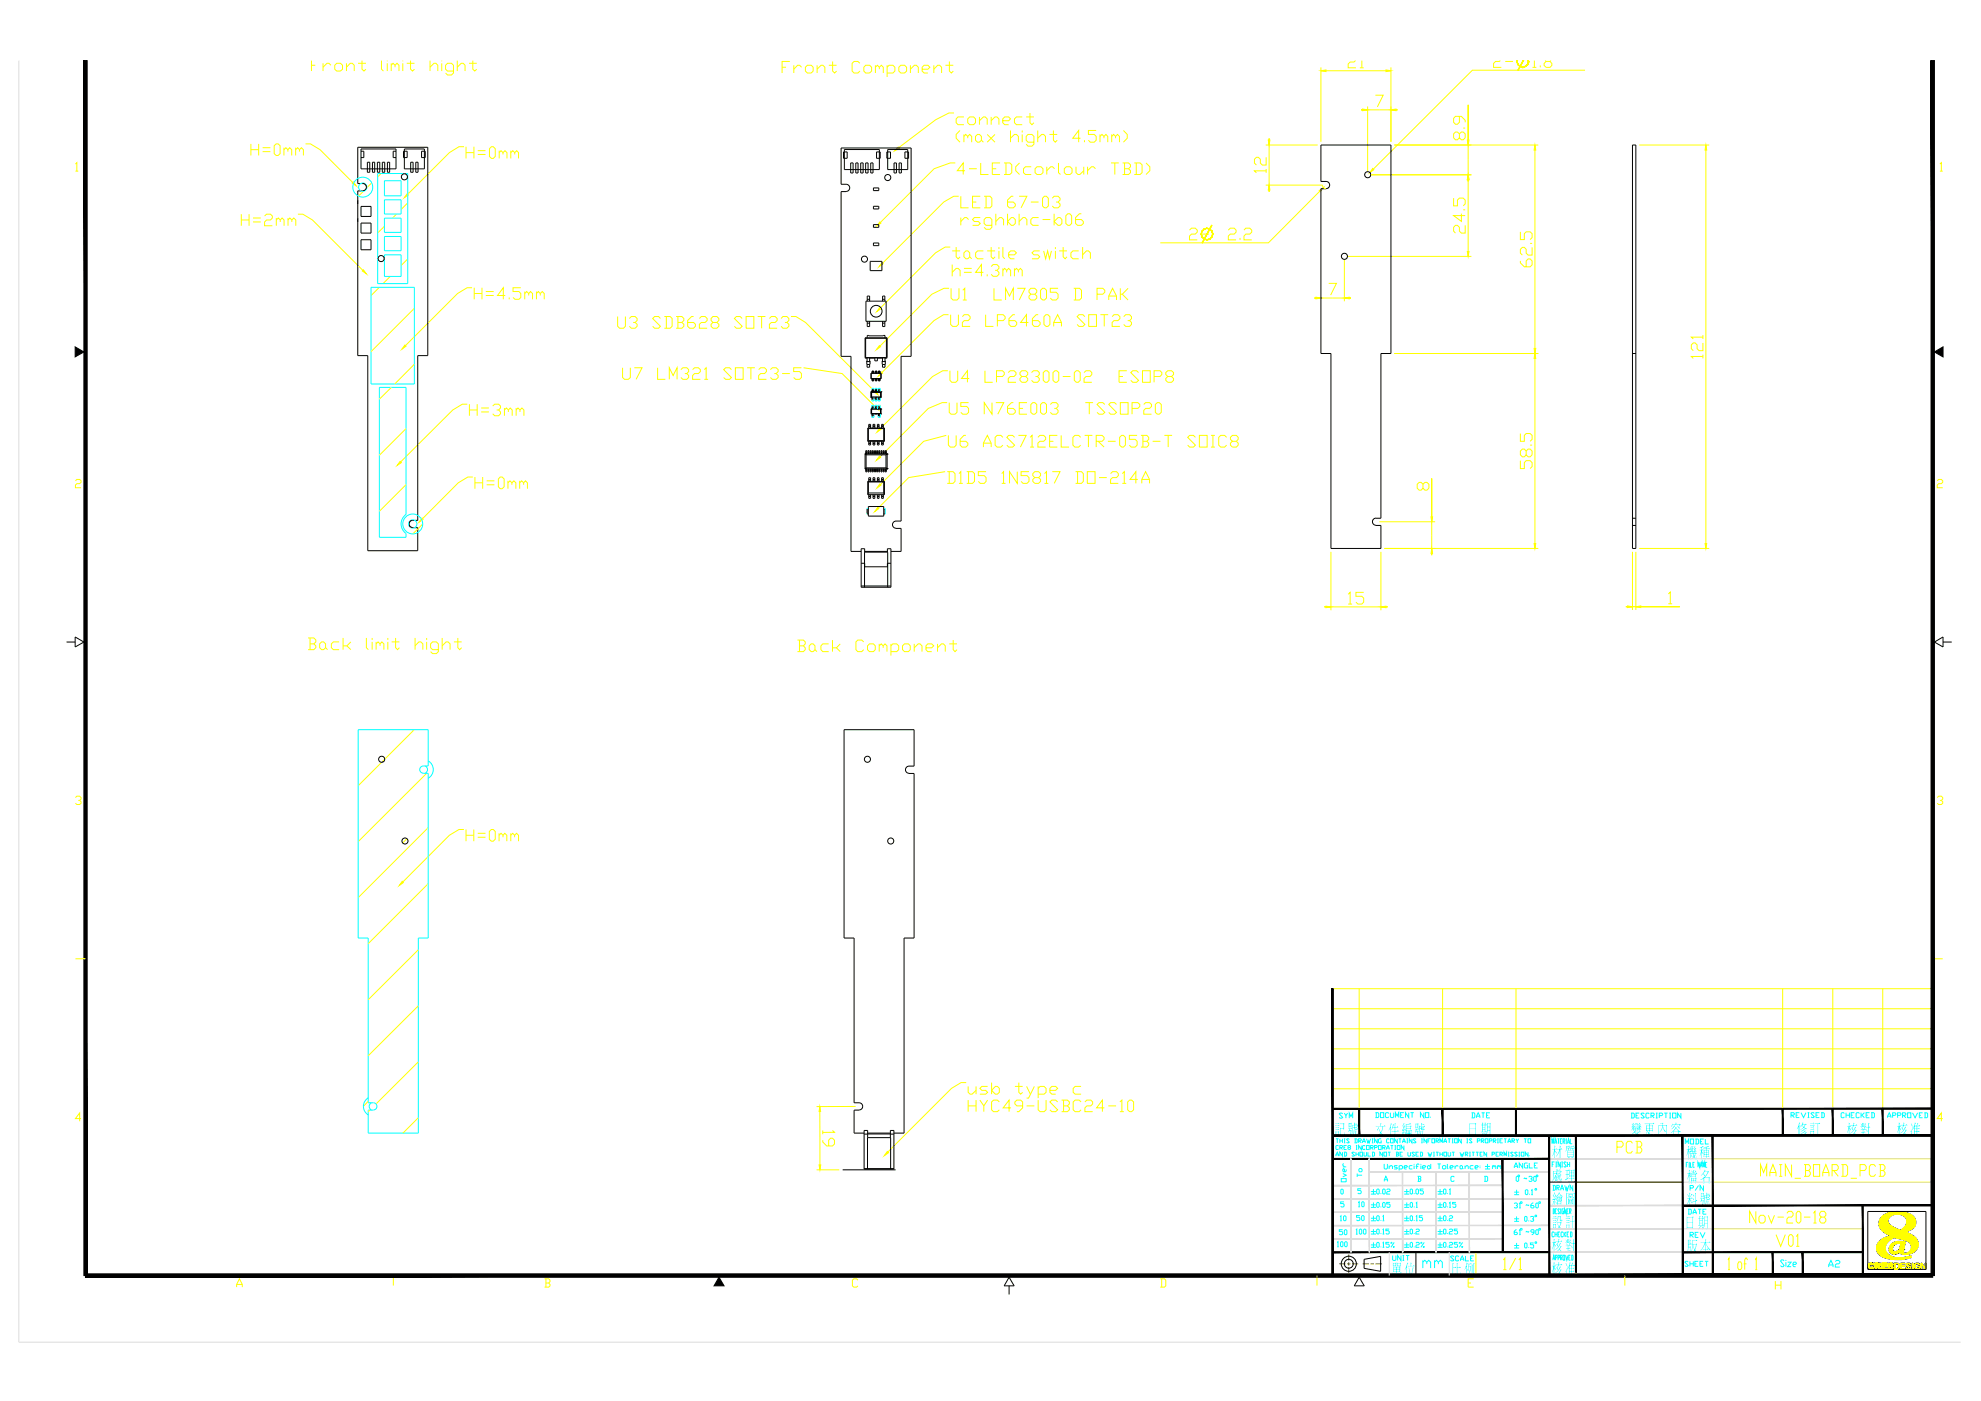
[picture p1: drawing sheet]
<svg xmlns="http://www.w3.org/2000/svg" width="594mm" height="420mm" viewBox="0 0 594 420" stroke-linecap="round" stroke-linejoin="round" font-family="sans-serif">
<!-- layer: 0 -->
<path d="M22.5 104l2.7 1.6-2.7 1.4zM580.1 105.6l2.6-1.6v3zM215.6 383l1.5 2.6h-3z" fill="#000" stroke="#000" stroke-width=".3"/>
<g fill="none" stroke="#ff0" stroke-width=".3">
<path d="M22.6 49.2l.4-.4v2.5M22.6 51.3h.9M581.8 49.2l.4-.4v2.5M581.8 51.3h.8M22.6 144.2l.4-.4h.9l.4 .4v.4l-.4 .4h-.9l-.4 .5v.8h1.7M581 144.2l.4-.4h.8l.4 .4v.4l-.4 .4h-.8l-.4 .5v.8h1.6M22.6 239.2l.4-.4h.9l.4 .4v.4l-.4 .4h-.4M581 239.2l.4-.4h.8l.4 .4v.4l-.4 .4h-.4M23.9 240l.4 .5v.4l-.4 .4h-.9l-.4-.4M582.2 240l.4 .5v.4l-.4 .4h-.8l-.4-.4M24.3 335.5h-1.7l1.3-1.7v2.5M582.6 335.5h-1.6l1.2-1.7v2.5"/>
<path d="M71 386v-.8l.8-1.7 .9 1.7v.8M71 385.2h1.7M163.3 383.5h1.3l.3 .4v.5l-.3 .4M163.7 384.8h.9l.3 .4v.4l-.3 .4h-1.3M163.7 383.5v2.5M257.3 383.9l-.4-.4h-.9l-.4 .4v1.7l.4 .4h.9l.4-.4M348 383.5h1.2l.4 .4v1.7l-.4 .4h-1.2M348.4 383.5v2.5M440.3 384.8h.8M441.9 383.5h-1.6v2.5h1.6"/>
</g>
<g fill="none" stroke="#0ff" stroke-width=".3">
<path d="M400.6 346.7l.4-1.2 .4 1.2M400.6 341.5h.8M400.6 346.3h.8M401 341.5v1.2M401.4 343.7l-.2-.2-.6 .2v.8l.2 .2 .6-.2M401.8 344.1h.6l.2-.4-.8-.2v1.2M401.8 341.5v1.2M401.8 342.2h.8M402 344.1l.6 .6M402.1 356.8l.2-.2 .5 .2v1.1l-.2 .2-.5-.2zM402.2 353.5h1.5v.9h-1.5zM402.6 345.5v1.2l-.8-1.2v1.2"/>
<path d="M402.6 341.5v1.2M402.7 351.9l1 .5-1 .5M402.7 349.9h1M402.9 348.9l-.2 .5 .5 .5M403 345.5h.6l.2 .3v.7l-.2 .2h-.6M403 341.5h.4M403 342.7h.4M403 344.1h.4M403.2 341.5v1.2M403.2 345.5v1.2M403.7 350.7v.5l-.2 .2h-.6l-.2-.2v-.5l.2-.3 .3 .3v.7M403.8 343.5h-.8v1.2h.8"/>
<path d="M404.4 344.1l-.2-.2 .2-.4h.4l.2 .4-.6 .2-.2 .4 .6 .2 .2-.2-.2-.4M404.6 341.7l-.6-.2-.2 .2 .8 .8-.2 .2-.6-.2M406.2 341.5h.6l.2 .2v.8l-.2 .2h-.6M406.2 345.8l-.2-.3-.6 .3 .8 .7-.2 .2-.6-.2M406.4 341.5v1.2M406.6 344.7h.4M406.6 343.5h.4M406.6 345.5v1.2M406.6 346.1h.8M406.8 343.5v1.2M407 351.9v1M407 352.4h1.5"/>
<path d="M407.4 342.2h.6l.2-.5-.2-.2h-.6v1.2M407.4 345.5v1.2M407.6 342.2l.6 .5M407.7 350.4h.5l.3 .3v.5l-.3 .2h-.5l-.2-.2zM407.8 345.5h.8v1.2h-.8zM408.2 356.5h-1v.5h.7l.3 .3v.5l-.3 .2-.7-.2M408.2 343.5v1.2l-.8-1.2v1.2M408.6 342.7l.4-1.2 .4 1.2M408.6 342.3h.8M409 345.5l.2 1.2 .6-.2v-1M409.4 343.7l-.2-.2-.6 .2v.8l.2 .2 .6-.2M409.8 341.5l.4 1.2 .2-.5 .2 .5 .4-1.2"/>
<path d="M409.8 343.5h.8v1.2h-.8zM410.2 345.5v1.2h.8M411 344.1h.6l.2-.4-.8-.2v1.2M411.2 344.1l.6 .6M411.4 345.5h.6l.2 .3v.7l-.2 .2h-.6M411.4 341.5h.4M411.4 342.7h.4M411.6 341.5v1.2M411.6 345.5v1.2M412.2 344.1h.6l.2-.4-.8-.2v1.2M412.8 356.8l.3-.2 .5 .2v1.1l-.2 .2-.6-.2zM413 341.5v1.2l-.8-1.2v1.2"/>
<path d="M413.4 343.5h.8v1.2h-.8zM414.1 357.9v.2M414.2 341.5h-.6l-.2 .2v.8l.2 .2h.6v-.5h-.2M414.6 344.1h.6l.2-.4-.8-.2v1.2M414.6 345.5v1.2l-.8-1.2v1.2M414.6 356.8l.3-.2 .5 .2v1.1l-.3 .2-.5-.2zM414.8 344.1l.6 .6M415 345.5h.8v1.2h-.8zM415.1 349.1v1.2l.2 .3h.5l.3-.3v-1.2M415.1 354.3l.5-1.5 .5 1v.5M415.1 353.8h1M415.8 344.7l.4-1.2 .4 1.2"/>
<path d="M415.8 344.3h.8M415.9 356.8l.2-.2h.5l.3 .2-.3 .5h-.5l-.2 .3v.5h1M416.2 345.5h.8M416.6 350.1l.7-.5 .3 .2v.8M416.6 349.6v1M416.6 341.7l-.2-.2-.6 .2v.8l.2 .2 .6-.2M416.6 345.5v1.2M417 341.5h.8v1.2h-.8zM417 343.5h.8M417.4 343.5v1.2M418.2 344.7h.4M418.2 343.5h.4"/>
<path d="M418.4 343.5v1.2M418.6 345.5h.6l.2 .3-.2 .3M418.8 346.1h.4l.2 .4-.2 .2h-.6M418.8 345.5v1.2M419 341.5v1.2l-.8-1.2v1.2M419 343.5h.8v1.2h-.8zM419.1 349.6h-.8l-.2 .2 .2 .3h.5l.3 .2-.3 .3h-.7M419.4 341.5h.8M419.6 349.8l.2-.2h.5l.3 .2v.5l-.3 .3h-.7M419.6 349.6v1.4M419.8 341.5v1.2M419.8 346.1h.4"/>
<path d="M420.6 342.7l.4-1.2 .4 1.2M420.6 345.5h-.8v1.2h.8M420.6 342.3h.8M421 343.5v1.2l-.8-1.2v1.2M421.1 350.1h.7l.3-.3-.3-.2h-.5l-.2 .2v.5l.2 .3h.5M421.8 341.5h.4M421.8 342.7h.4M422 341.5v1.2M422.2 345.5v1l.2 .2 .6-.2v-1M422.9 356.8l.2-.2 .5 .2v1.1l-.3 .2-.4-.2zM423.4 341.5v1.2l-.8-1.2v1.2M423.6 349.6h-.8l-.2 .2v.5l.2 .3h.8"/>
<path d="M424.1 349.1v.2M424.1 349.6v1M424.1 357.9v.2M424.2 345.8l-.6-.3-.2 .3 .8 .7-.2 .2-.6-.2M424.6 349.8h.7M424.6 341.7l-.6-.2-.2 .2 .8 .8-.2 .2-.6-.2M424.6 356.8l.3-.2 .5 .2v1.1l-.3 .2-.5-.2zM424.6 346.1h.4M425.1 352.8h.8l.2 .2-.2 .5M425.4 353.5h.5l.2 .5-.2 .3h-.8M425.4 352.8v1.5M425.4 345.5h-.8v1.2h.8"/>
<path d="M425.6 349.3l-.3-.2-.5 .2v1.3M425.8 345.5h.6l.2 .3-.2 .9h-.6M426 345.5v1.2M426.1 349.1v.2M426.1 349.6v1M426.2 341.5h.4M426.2 342.7h.4M426.4 341.5v1.2M426.6 350.1h.7l.3-.3-.3-.2h-.5l-.2 .2v.5l.2 .3h.5M426.9 356.6h-1v.5h.7l.3 .2v.6l-.3 .2h-.5l-.2-.2M427.8 341.5v1.2l-.8-1.2v1.2M428.1 349.8l.5-.2 .5 .5-.8 .5-.2-.3z"/>
<path d="M428.2 345.5l.4 1.2 .2-.6 .2 .6 .4-1.2M428.2 342.2h.4M429 341.5h-.8v1.2M429.1 349.1v1.5M429.4 341.5h.8v1.2h-.8zM429.8 345.5h.4M429.8 346.7h.4M430 345.5v1.2M430.6 342.2h.6l.2-.5-.2-.2h-.6v1.2M430.6 345.5h.8M430.8 342.2l.6 .5M431 345.5v1.2"/>
<path d="M431.1 349.1h1M431.6 349.1v1.5M431.8 342.7v-1.2l.4 .8 .4-.8v1.2M431.8 346.1h.8M431.8 345.5v1.2M432.6 349.8l.2-.2h.5l.3 .2v.5l-.3 .3h-.5l-.2-.3zM432.6 345.5v1.2M432.9 356.8l.2-.2 .5 .2v1.1l-.2 .2-.5-.2zM433 342.7l.4-1.2 .4 1.2M433 345.5h.8v1.2h-.8zM433 342.3h.8M434.1 349.1v1.2l.2 .3"/>
<path d="M434.1 357.9v.2M434.2 345.5l.2 1.2 .6-.2v-1M434.2 341.5h.8M434.6 356.8l.3-.2v1.5M434.6 341.5v1.2M434.6 358.1h.5M434.8 350.1h.8l.2-.3-.2-.2h-.5l-.3 .2v.5l.3 .3h.5M435.4 341.5h.4M435.4 342.7h.4M435.4 345.5h.8M435.6 341.5v1.2M435.8 345.5v1.2"/>
<path d="M436.1 353l-.2-.2h-.5l-.3 .2v1l.3 .3h.5l.2-.3M436.2 341.5h.8v1.2h-.8zM436.3 349.6v1M437.3 349.8l-.5-.2-.5 .5M437.8 345.5l.4 1.2 .2-.6 .2 .6 .4-1.2M437.8 349.8l.5-.2 .3 .2v.5l-.5 .3-.3-.3zM438.2 341.5v1.2l-.8-1.2v1.2M438.6 350.3l.2 .3M439.3 350.1l.8-.5 .2 .2v.8M439.3 349.6v1M439.4 346.1h.6l.2-.3-.2-.3h-.6v1.2M439.6 346.1l.6 .6"/>
<path d="M439.8 341.5h.4M439.8 342.7h.4M440 341.5v1.2M440.6 345.5h.4M440.6 346.7h.4M440.8 345.5v1.2M441.4 341.7l-.6-.2-.2 .2 .8 .8-.2 .2-.6-.2M441.4 345.5h.8M441.8 345.5v1.2M441.8 349.6h-.7l-.3 .2v.5l.3 .3h.7M442.3 350.1h.8l.2-.3-.2-.2h-.5l-.3 .2v.5l.3 .3h.5M442.6 345.5h.8"/>
<path d="M443 342.2h.6l.2-.5-.2-.2h-.6v1.2M443 345.5v1.2M443.8 346.1h.4M443.8 349.6v.2M443.8 350.1v.2M444.2 342.2h.6l.2-.5-.2-.2h-.6v1.2M444.4 342.2l.6 .5M444.6 345.5h-.8v1.2h.8M445.1 352.8h.8l.2 .2v1l-.2 .3h-.8M445.4 352.8v1.5M445.4 341.5h.8v1.2h-.8zM445.8 345.5v1.2l-.8-1.2v1.2"/>
<path d="M446.6 342.2h.6l.2-.5-.2-.2h-.6v1.2M447.4 346.1h.6l.2-.3-.2-.3h-.6v1.2M447.6 349.8l.2-.2 .3 .5M447.6 349.6v1M447.8 342.2h.6l.2-.5-.2-.2h-.6v1.2M448 342.2l.6 .5M448.1 349.8l.2-.2 .3 .2v.8M448.6 346.1h.4M449 341.5h.4M449 342.7h.4M449.1 349.8l.2-.2 .3 .5M449.1 349.6v1"/>
<path d="M449.2 341.5v1.2M449.4 345.5h-.8v1.2h.8M449.6 349.8l.2-.2 .3 .2v.8M449.8 346.1h.6l.2-.3-.2-.3h-.6v1.2M449.8 342.2h.4M450 346.1l.6 .6M450.6 341.5h-.8v1.2h.8M451 346.7v-1.2l.4 .8 .4-.8v1.2M451 341.5h.8M451.4 341.5v1.2M452.2 342.7l.4-1.2 .4 1.2M452.2 342.3h.8"/>
<path d="M452.2 345.5h.4M452.2 346.7h.4M452.4 345.5v1.2M453.4 342.2h.6l.2-.5-.2-.2h-.6v1.2M453.6 342.2l.6 .5M453.8 345.8l-.6-.3-.2 .3 .8 .7-.2 .2-.6-.2M454.1 350.3v-.5l.5-1 .5 1v.5M454.1 349.8h1M454.6 341.5l.4 .7v.5M454.7 353l.2-.2 .5 .2v1l-.2 .3-.5-.3zM455 345.8l-.6-.3-.2 .3 .8 .7-.2 .2-.6-.2M455.4 341.5l-.4 .7"/>
<path d="M455.4 345.5h.4M455.4 346.7h.4M455.6 345.5v1.2M456.2 345.5h.8v1.2h-.8zM456.6 348.8v1.5l-1-1.5v1.5M457 341.5h.8M457.4 357l.3-.2 .5 .2v1l-.3 .3-.5-.3zM457.4 341.5v1.2M457.9 353.3l-.2 .2-.5-.2-.2 .2M458.1 348.8h-.7l-.3 .3v.9l.3 .3h.7v-.8h-.3M458.2 341.5h.8v1.2h-.8zM458.2 345.5v1.2l-.8-1.2v1.2"/>
<path d="M458.4 353l.3-.2h.5l.3 .2v.3l-.6 .2M458.6 348.8v1.5h1M458.6 346.5v.2M458.7 358v.3M459.2 353.5l.3 .3-.3 .5h-.5l-.3-.3M459.2 357l.3-.2v1.5M459.2 358.3h.5M459.9 353l.3-.2 .5 .2v1l-.3 .3-.5-.3zM460.1 349.5h.5M461.1 348.8h-1v1.5h1M465.4 343v-1.5l.3 1 .3-1v1.5M465.5 349.2h.4"/>
<path d="M465.6 355.5h.6l.2 .2v1l-.2 .3h-.6M465.9 355.5v1.5M466.2 348.5h-.7v1.5M466.3 343l.2-1.5 .3 1.5M466.3 342.5h.5M466.5 350h.4M466.5 348.5h.4M466.7 348.5v1.5M466.9 356.2h.6l.1-.2-.1-.5h-.6v1.5M467 356.2l.6 .8M467.1 341.5h.5M467.4 341.5v1.5"/>
<path d="M467.9 348.5v1.5l-.7-1.5v1.5M467.9 342.3h.3M468.1 357l.3-1.5 .5 1.5M468.1 356.5h.8M468.3 350h.3M468.3 348.5h.3M468.5 341.5h-.6v1.5h.6M468.5 348.5v1.5M468.7 342.3h.5v-.8h-.5v1.5M468.9 342.3l.4 .7M469.2 355.5l.5 1.5 .1-.8 .2 .8 .5-1.5M469.6 341.5h.2"/>
<path d="M469.6 343h.2M469.7 348.7l-.5-.2-.2 .2 .7 1-.2 .3h-.3l-.2-.3M469.7 341.5v1.5M470 349.2h.7M470 348.5v1.5M470.1 343l.3-1.5 .3 1.5M470.1 342.5h.6M470.7 348.5v1.5M470.9 341.5v1.5h.6M471.6 355.5v1.5l-.8-1.5v1.5M401 372.6l.2-.2v1.5M401 373.9h.5"/>
<path d="M401.9 364.9l.2-.3v1.5M401.9 366.1h.5M402 372.6l.3-.2 .4 .2v1l-.2 .3-.5-.3zM402.6 368.8h-1v.5h.8l.2 .2v.5l-.2 .3h-.5l-.3-.3M402.9 364.9l.3-.3 .5 .3v1l-.3 .2-.5-.2zM403.1 360.4h-1v.5h.7l.3 .3v.5l-.3 .3h-.5l-.2-.3M403.2 369l.2-.2 .5 .2v1l-.2 .3-.5-.3zM403.2 372.6l.3-.2 .5 .2v1l-.3 .3-.5-.3zM406.6 368.9l.3-.3v1.5M406.6 370.1h.5M407.3 360.7l.3-.3v1.5M407.3 361.9h.6"/>
<path d="M407.6 368.9l.3-.3 .5 .3v1l-.3 .2-.5-.2zM407.8 364.5h-1v.6h.8l.2 .2v.5l-.2 .3h-.6l-.2-.3M408.3 364.8l.3-.3 .5 .3v1l-.3 .3-.5-.3zM408.6 360.4l.5 .3v1l-.3 .2-.4-.2v-1zM408.9 368.9l.2-.3 .5 .3v1l-.2 .2-.5-.2zM412.8 372.8l.3-.2 .5 .2v1.1l-.2 .2-.6-.2zM412.8 364.8l.3-.2 .5 .2v1.1l-.2 .2-.6-.2zM412.8 360.9l.3-.3 .5 .3v.9l-.2 .3-.6-.3zM412.8 368.8l.3-.2 .5 .2v1l-.2 .3-.6-.3zM414.1 361.8v.3M414.1 365.9v.2M414.1 369.8v.3"/>
<path d="M414.1 373.9v.2M414.6 372.8l.3-.2v1.5M414.6 364.8l.3-.2v1.5M414.6 360.9l.3-.3 .5 .3v.9l-.3 .3-.5-.3zM414.6 368.8l.3-.2v1.5M414.6 374.1h.5M414.6 366.1h.5M414.6 370.1h.5M416.6 372.6h-1v.5h.8l.2 .3v.5l-.2 .2-.8-.2M416.6 368.6h-1v.5h.8l.2 .2v.5l-.2 .3h-.5l-.3-.3M416.9 360.6h-1v.5h.7l.3 .2v.5l-.3 .3h-.5l-.2-.3M417.1 372.6h.3v.2h-.3z"/>
<path d="M417.9 373.9l.2 .2zM418.1 372.6l-1 1.5M422.9 372.8l.2-.2 .5 .2v1.1l-.3 .2-.4-.2zM422.9 360.9l.2-.3 .5 .3v.9l-.3 .3-.4-.3zM422.9 364.8l.2-.2 .5 .2v1.1l-.3 .2-.4-.2zM422.9 368.8l.2-.2 .5 .2v1l-.3 .3-.4-.3zM424.1 361.8v.3M424.1 365.9v.2M424.1 369.8v.3M424.1 373.9v.2M424.6 372.8l.3-.2h.5l.2 .2-.2 .6h-.5l-.3 .2v.5h1M424.6 360.9l.3-.3v1.5"/>
<path d="M424.6 364.8l.3-.2v1.5M424.6 368.8l.3-.2 .7 .2-.2 .5h-.5l-.3 .3v.5h1M424.6 366.1h.5M424.6 362.1h.5M426.1 372.6h.3v.2h-.3zM426.6 364.6h-1v.5h.8l.2 .3v.5l-.2 .2h-.5l-.3-.2M426.7 378.5l.6-.5 .6 .5v.6M426.7 378v2.3M426.9 373.9h.2v.2h-.2zM427.1 372.6l-1 1.5M427.9 378.5l.6-.5 .5 .5v1.8M430.2 378.5l.6-.5 .5 .5v.6"/>
<path d="M430.2 378v2.3M431.3 378.5l.6-.5 .6 .5v1.8M432.9 372.8l.2-.2 .5 .2v1.1l-.2 .2-.5-.2zM432.9 364.8l.2-.2 .5 .2v1.1l-.2 .2-.5-.2zM432.9 360.9l.2-.3 .5 .3v.9l-.2 .3-.5-.3zM432.9 368.8l.2-.2 .5 .2v1l-.2 .3-.5-.3zM434.1 361.8v.3M434.1 365.9v.2M434.1 369.8v.3M434.1 373.9v.2M434.6 372.8l.3-.2h.5l.2 .2-.2 .6h-.5l-.3 .2v.5h1M434.6 364.8l.3-.2h.5l.2 .2-.2 .6h-.5l-.3 .2v.5h1"/>
<path d="M434.6 360.9l.3-.3v1.5M434.6 368.8l.3-.2 .7 .2-.2 .5h-.5l-.3 .3v.5h1M434.6 362.1h.5M436.6 360.6h-1v.5h.8l.2 .2-.2 .8h-.5l-.3-.3M437.1 372.6h-1v.5h.8l.2 .3v.5l-.2 .2-.8-.2M437.1 368.6h-1v.5h.8l.2 .2v.5l-.2 .3h-.5l-.3-.3M437.6 372.6h.3v.2h-.3zM438.4 373.9h.2v.2h-.2zM438.6 372.6l-1 1.5M454.1 361l.2-.2h.5l.3 .2v.3l-.5 .2M454.8 361.5l.3 .3-.3 .5-.7-.3M454.8 368.8l-.7 .5v.7l.2 .3 .8-.3-.3-.5h-.7"/>
<path d="M455.6 361l.2-.2v1.5M455.6 369l.2-.2v1.5M455.6 362.3h.5M455.6 370.3h.5M457.2 365l.2-.2 .5 .2v1l-.2 .3-.5-.3zM457.4 372.8l.5 .2v1l-.2 .3-.5-.3v-1zM458.4 366v.3M458.4 374v.3M458.6 361.3l-.3 .2-.5-.2-.2 .2M458.6 369.3l-.3 .2-.5-.2-.2 .2M458.9 365l.8-.2 .2 .5-.4 .2M459.7 365.5l.2 .3-.2 .5h-.5l-.3-.3"/>
<path d="M459.8 360.8l-.7 .5v.7l.2 .3 .8-.3-.3-.5h-.7M459.9 372.8h-1v.5h.8l.2 .2-.2 .8h-.5l-.3-.3M460.1 369.5h-.8l-.2-.2 .2-.5h.5l.3 .2v.8l-.8 .5M460.6 361l.2-.2 .5 .2v1l-.2 .3-.5-.3zM460.6 369l.2-.2 .5 .2v1l-.2 .3-.5-.3zM465.7 362.5h.3l.1 .3v.9l-.1 .3h-.3M465.7 377.9l.3-1.5 .2 1.5M465.7 377.5h.5M465.8 362.5v1.5M466 369.7l-.1-.2-.5 .2v1l.2 .2h.3l.1-.2M466.3 369.5v1.4M466.3 370.2h.7"/>
<path d="M466.4 363.2h.3M466.5 377.2h.4l.1-.2-.1-.6h-.4v1.5M466.9 362.5h-.5v1.5h.5M467 369.5v1.4M467.2 377.2h.4v-.8h-.4v1.5M467.2 370.2h.3M467.7 362.8l-.4-.3-.1 .3 .5 .9-.2 .3-.3-.3M467.8 369.5h-.6v1.4h.6M467.9 364h.3M467.9 362.5h.3M468 377.2h.3l.2-.2-.2-.6h-.3v1.5M468.1 362.5v1.5"/>
<path d="M468.1 377.2l.4 .7M468.7 376.4h.5v1.5h-.5zM468.7 369.7l-.1-.2-.5 .2v1l.2 .2h.3l.1-.2M468.9 362.5h-.4l-.1 .3 .1 1.2h.4l-.1-.8M469 369.5v1.4M469.2 370.2l.4 .7M469.5 376.4l.4 1.5 .4-1.5M469.6 369.5l-.6 .7M469.7 362.5v1.5l-.5-1.5v1.5M469.9 363.2h.3M470 370.2h.3M470.4 362.5h-.5v1.5h.5"/>
<path d="M470.5 377.2h.2M470.5 369.5h-.5v1.4h.5M470.7 363.2h.4v-.7h-.4v1.5M470.8 363.2l.3 .8M470.8 369.5h.5l.1 .2v1l-.1 .2h-.5M471 376.4h-.5v1.5h.5M471 369.5v1.4M471.2 376.4h.4l.1 .3v1l-.5 .2M471.4 376.4v1.5"/>
</g>
<g fill="#0ff">
<path d="M466.9 344.6h1.2l.2-.2 .2 .2-1.5 .1zM465.6 344.6h.9l.2-.2 .2 .2-1.3 .1zM466.1 343.6l.4 .1-.2 .1-.1 3.9zM466.1 344.6h.2l-.2 .9-.5 1.3zM466.3 345.1l.4 .4 .1 .4zM467.8 343.6l.3 .2h-.2v3.6l-.3 .3-.4-.5 .6 .1zM467.7 344.6l.1 .2-.2 .7-.9 1.4z"/>
<path d="M470.1 345.1l1.7 .1zM470.1 345.6l1.7 .1zM470.1 346.2l1.7 .1zM470.1 346.7l1.7 .1zM471.8 344.9l.2 .3-.2 1.8zM470 345l.2 .1-.1 1.9zM469.8 343.8l.8-.3 .2 .3zM469.7 343.6l.3 .2-.1 .8-.4 .8zM469.8 344.2l1-.1 .1 .3zM470.3 344.3h.2v.7zM471.1 343.8l.8-.3 .3 .3zM471 343.6l.2 .2v.6l-.4 .6zM471.1 344.3h1l.1-.2 .2 .3zM471.6 344.3h.2l-.1 .6zM469.5 347.5l1-.6 .2 .2-.9 .5zM471.2 347l.7 .2 .2 .4z"/>
<path d="M465.8 351.3l2.3 .1zM466.3 352.9l.6 .1zM467.3 352.9h.5zM466.8 350.5l.3 .1-.1 .8h-.2zM466.9 350.9h.7l.2-.2 .2 .3zM468.1 351.2a.28 .28 0 0 1 .2 .3 .28 .28 0 0 1-.2 .2l-.2 .2zM465.7 351.1l.2 .2v2.3l-.4 1 .2-.9zM466 351.9h1.8l-1.7 .2zM467.5 351.6l.3 .3h-.4zM466.7 351.5l.3 .1-.1 .6 .9 .2 .2-.5 .2 .5h-1.3zM466.4 352.4l.3 .2-.8 1.2zM466.9 352.8l.2 .3-.4 .9-.9 .7 .7-.7zM466.3 353l.6 1.2 1.5 .1-.3 .3-1.1-.2-.5-.6zM467.2 352.7l.2 .2v.4l-.4 .8zM467.8 352.7l.2 .2-.2 .9h.3l.1-.5 .1 .3a.31 .31 0 0 1-.1 .4 .31 .31 0 0 1-.4 0z"/>
<path d="M470.7 350.9l1.3 .1zM470.7 351.7l1.3 .1zM470.7 352.6l1.3 .1zM470.5 350.7l.3 .2-.1 2.1-.2-.2zM472 350.7l.2 .2-.1 2zM469.9 351l.1 2.5zM469.4 351h.8l.1-.2 .2 .3h-1zM469.5 352.1l.7 .1 .1-.2 .2 .2-1 .1zM469.4 353.6l1.1-.5-.9 .9zM471.3 350.9h.1v3.5h-.1zM470.5 353.4h1.3l.1-.2 .3 .3h-1.6zM470.2 354.3h1.8l.2-.2 .2 .3-2.1 .1z"/>
<path d="M465.8 367.3l.7 .1zM465.8 368.2l.7 .2zM467.2 364.8l.7 .2zM465.7 367.1l.2 .2v1.3zM465.7 364.8l.7 .1 .1-.2 .2 .3h-.9zM465.6 365.4h.9l.2-.2 .1 .3-1.2 .1zM465.7 366h.7l.1-.2 .2 .3-.9 .1zM465.7 366.6h.7l.1-.2 .2 .3h-.9zM466.5 367.1v1.4zM467.1 364.7l.2 .1v.7l-.5 1 .3-.9zM467.9 364.7l.2 .2-.1 1.1h.3v-.3l.2 .5-.7-.1zM466.9 366.6l1.2 .1-1.2 .1zM468.1 366.5l.2 .3-.6 1.1-1.1 .8 .9-.7zM467 366.7l.7 1.3 .9 .6-.2 .1-.9-.7z"/>
<path d="M469.7 367.3l.8 .1zM469.7 368.3l.8 .1zM470.5 367.2v1.4zM469.7 367.2l.2 .1-.2 1.4zM469.7 364.8l.8-.1 .2 .3h-1zM469.5 365.4l1.1-.1 .2 .3h-1.2zM469.7 366l.8-.1 .2 .3h-1zM469.7 366.6l.8-.1 .2 .3h-1zM470.8 366.2h1.4l.1-.3 .2 .4h-1.7zM471.5 364.6l.4 .2-.2 .1-.1 3.8z"/>
<path d="M465.5 379.6l.7 .1 .2-.3 .2 .3-1 .1zM465.9 378.6l.4 .1-.2 .2v3.8zM465.9 379.7h.2l-.1 .5-.5 1.4zM466.1 380l.4 .8zM467.3 378.6l.3 .1-.1 .7zM466.4 379.2l1.7 .1 .1-.3 .3 .4h-2zM467.2 379.4h.3l-.5 .9zM466.7 380l.5 .5v.3zM467.8 379.8l.3 .2-.5 .8-1.2 1 .8-.7zM468 380.6l.3 .3-.7 .9-1.2 .9 1-.9zM467.6 381.6l.7 .6v.4z"/>
<path d="M469.6 378.8l.3 .9zM470.2 379.6l-.5 1.7v1l-.1-1-.3-.2h.4zM470.7 378.6l.4 .2-1.1 2zM470.5 379.6h.2l-.1 3.1zM471.5 378.6l.2 .3-.4 .7zM470.6 379.5h1.3l.1-.2 .3 .4zM470.6 380.4h1.2l.1-.2 .3 .3zM470.6 381.3h1.1l.2-.2 .2 .3zM471.3 379.6l.1 2.6zM470.6 382.2h1.3l.2-.3 .2 .4z"/>
<path d="M466.9 359.1l1.4 .1zM466.9 359.9l1.4 .1zM467.1 360.4l1 .1zM467.1 360.9h1zM467.1 361.4l1 .1zM468.3 359l.2 .2-.2 1zM466.8 359l.2 .1v1zM468.1 360.2v1.5zM467 360.2l.2 .2-.2 1.3zM466.1 357.6a.23 .23 0 0 1 .3 .2 .23 .23 0 0 1-.3 .3l-.2 .5zM465.7 358.3l.3 .7zM466.4 358.2l.3 .3-.8 1.2zM465.6 359.6l1-.1-.9 .5zM466.4 359.2l.3 .4v.3zM466.1 359.6l.1 2.1zM465.8 360.2l.3 .2-.5 1.1zM466.5 360.2l.2 .9zM467.5 357.6l.3 .2-1.2 1.2zM467.6 357.8l1 1-.4-.1zM467.1 358.7h.6l.1-.2 .3 .2-.9 .1zM467.5 359.2l.2 .8zM467.1 359.3l.2 .5zM467.9 359.3l.3 .2-.4 .3z"/>
<path d="M469.8 357.9h2.4zM470.5 358.2l1 .2zM470.5 358.7l1 .2zM470.3 359.6l1.4 .1zM470.7 360l.6 .1zM471.5 358.1v.9zM470.4 358.1l.2 .1-.1 .8zM470.7 360.4l.6 .2zM470.3 360.9h1.4zM470.6 359.8l.2 .2-.2 .7zM469.7 357.6l.2 .3v3.8zM472.2 357.6l.2 .3-.2 3.8zM470.9 358.8l.2 .4h-.2zM470 359.1l1.7 .1 .1-.2 .2 .2-2 .1zM470.3 359.3l.1 .3v1.6zM471.7 359.3l.2 .4-.1 1.4h-.2zM471.4 359.8l-.1 .9zM469.8 361.3l2.4 .1z"/>
<path d="M465.5 372.6h.7l.2-.2 .2 .4h-1zM465.9 371.6l.4 .1-.2 .2v3.8zM465.9 372.7h.2l-.1 .5-.5 1.5zM466.1 373.1l.4 .5-.1 .3zM467.3 371.6l.3 .1-.1 .6zM466.5 372.3h1.6l.1-.3 .3 .4h-2zM467.2 372.3l.3 .1-.5 .9zM466.7 373l.5 .6v.2zM467.8 372.8l.3 .2-.6 .9-1.1 .9 .9-.9zM468.1 373.6l.2 .3-.8 1-1.1 .7 1-.8zM467.6 374.7l.7 .5v.4z"/>
<path d="M471 372.8l1 .1 .2-.2 .2 .3h-1.3zM470 371.6l.2 .1-.1 1h-.1zM470.3 371.6l.3 .1-.1 1zM469.6 371.8l.2 .7zM470.8 371.8l.3 .2-.5 .5zM469.4 372.6h1.4l.2-.2 .2 .3-1.7 .1zM469.8 372.9l.2 .6zM470.6 372.8l.2 .3-.4 .5zM469.5 373.6h1.2l.1-.2 .2 .3h-1.4zM469.6 374.3h1l.1-.1 .2 .3h-1.2zM470.2 373.6l.1 1.7zM469.5 375.3l1.5-.3-1.4 .7zM471.8 371.6l.4 .2-.2 .1v3.4l-.4 .4-.4-.4h.6zM471.1 373.6l.4 .4v.3z"/>
</g>
<g fill="none" stroke="#0ff" stroke-width=".3">
<path d="M505.4 343.1v-1.5l.5 1 .5-1v1.5M505.7 349.3h.2M506.2 348.6h-.5v1.5M506.4 348.6h.3M506.4 350.1h.3M506.6 348.6v1.5M506.8 356.3h.8l.2-.5-.2-.3h-.8v1.6M506.9 341.6h1v1.5h-1zM507 348.6v1.5h.4M507.7 349.3h.2M508.2 348.6h-.5v1.5h.5M508.4 341.6h.8l.2 .3v.9l-.2 .3h-.8"/>
<path d="M508.6 341.6v1.5M509.4 355.5l-1 1.6M509.7 348.6v1.5l-.5-1.5v1.5M509.9 350.1l.3-1.5 .2 1.5M509.9 349.6h.5M509.9 342.4h.5M510.7 350.1v-1.5l.2 1 .3-1v1.5M510.9 355.5v1.6l-1.1-1.6v1.6M510.9 341.6h-1v1.5h1M511.4 341.6v1.5h1M511.4 349.3h.3M512 348.6h-.6v1.5h.6"/>
<path d="M506.2 362.6h.8l.2 .3v1l-.2 .2h-.8M506.3 378.5l-.3-.2h-.5l-.2 .2 1 1-.3 .3h-.5l-.2-.3M506.4 362.6v1.5M506.8 378.3v1.5M506.8 379h1M506.8 370.3h.8l.2-.5-.2-.2h-.8v1.5M507.1 370.3l.7 .8M507.7 364.1v-.5l.5-1 .5 1v.5M507.7 363.6h1M507.8 378.3v1.5M508.3 379h.5M508.4 370.3h.4"/>
<path d="M509.2 362.6h1M509.3 378.3h-1v1.5h1M509.3 369.6h-.9v1.5h.9M509.7 362.6v1.5M509.8 379h.5M509.8 369.6l.8 1.5 .7-1.5M510.7 363.4h.5M510.8 378.3h-1v1.5h1M511.3 378.3h1M511.7 362.6h-1v1.5h1M511.8 378.3v1.5M535 378.2l-.2-.4h-.6l-.2 .4 1 1.3-.2 .4h-.6l-.2-.4"/>
<path d="M535.6 377.8v.4M535.6 378.5v1.4M536.1 378.5h1l-1 1.4h1M537.7 379.2h.8l.2-.3-.2-.4h-.6l-.2 .4v.6l.2 .4h.6M548.4 380v-.6l.7-1.4 .6 1.4v.6M548.4 379.4h1.3M550.4 378.3l.3-.3h.7l.3 .3v.4l-.3 .3h-.7l-.3 .4v.6h1.3"/>
</g>
<g fill="#0ff">
<path d="M506.6 345.9h1.8l.2-.2 .2 .3h-2.2zM505.8 344.6l.6 .1 .2-.2 .2 .3h-.9zM506.2 343.7l.3 .1-.1 .1-.1 3.9zM506.2 344.8h.2l-.1 .6-.5 1.2zM506.4 345.1l.3 .6zM507.1 343.8l.3 .2-.4 .6zM506.7 344.4l.3 .2v.3zM507.3 344.4l.2 .1-.6 .9zM506.7 345.3l.7 .1-.5 .3zM507.3 344.9l.2 .6zM508.2 343.8l.2 .2-.4 .5zM507.8 344.3l.3 .6zM508.4 344.3l.2 .2-.6 .8zM507.8 345.2h.8l-.7 .4zM508.4 344.9l.2 .6zM507 346h.2l-.2 .9-.5 .8 .5-.9zM507.1 346.4l.3 .3 .1 .4zM507.5 343.7l.3 .1 .1 2.6 .6 1 .2-.6v.9l-.4-.2-.5-1zM508.3 346.2l.2 .2-.8 1-.7 .3 .8-.6zM508.1 345.5l.3 .3z"/>
<path d="M511 345.1l1.3 .1zM511 345.7l1.3 .1zM511 346.3l1.3 .1zM510.9 344.9l.2 .2-.1 1.5zM512.4 344.9l-.1 1.7zM509.7 344.8l.8 .1 .2-.3 .2 .3-1.2 .1zM509.7 344.1l.9-.4 .3 .2zM510.3 344l.1 3.7h-.2zM510.2 344.9h.2l-.2 .8-.5 1zM510.3 345.4l.4 .3v.4zM510.9 344.1l1.3-.4 .3 .2zM510.8 344.4l1.6 .1 .1-.2 .2 .3h-1.9zM511.6 344l.1 3.5zM510.8 346.8l1.5 .1 .1-.3 .2 .3-1.8 .1zM510.6 347.4h1.8l.1-.2 .3 .3-2.2 .1z"/>
<path d="M507.1 351.8l1.7 .1zM507.3 352.3l1.1 .1zM507.3 352.8l1.1 .1zM507.2 353.4l1.4 .1zM507.2 353.9l1.4 .1zM508.4 352.1l.2 .3-.2 .7zM507.3 352.1l.2 .2-.2 .8zM508.6 353.2l.1 .3-.1 1.4h-.1zM507.1 353.2l.2 .2-.1 1.5zM506 351.8l.9-.2 .1 .3-1 .1zM506.4 350.9l.4 .1-.2 .1v3.8zM506.4 351.9h.3l-.2 .6-.5 1.2zM506.6 352.3l.4 .4v.3zM507.8 350.9l.3 .1-.1 .8h-.2zM507.3 351.1l.3 .3-.1 .3zM508.4 351.1l.3 .2-.6 .5zM507.1 351.6l-.1 .9zM508.8 351.6a.23 .23 0 0 1 .2 .3 .23 .23 0 0 1-.3 .2l-.1 .2zM507.8 353.4l.1 1.2zM507.2 354.6h1.4z"/>
<path d="M511.1 351.4l1.1 .1zM511 353.2l1.5 .1zM511 354.6l1.5 .1zM511.2 350.8l.3 .2-1.4 1.6zM512.2 351.2l.3 .3-.9 1.2-1 .9-.6 .3 1.4-1.2zM510.7 352l.4 .3 .2 .4zM510.9 353.2h.2l-.1 1.8zM512.5 353l.3 .2-.2 1.7z"/>
<path d="M505.9 359.3h1.1l.2-.2 .2 .3-1.4 .1zM506.1 358.1l.3 .9zM507.1 358l.3 .3-.4 .7zM506.6 357.7l.3 .1-.2 .2v3.8h-.1zM506.5 359.4l.2 .2-.2 .6-.6 1zM506.7 359.6l.5 .5-.1 .3zM507.5 358.2l.6 .4v.2zM507.5 359.2l.5 .7zM507.1 360.5l1.8-.4-1.7 .6zM508.7 359.8l.2 .3h-.3zM508.3 357.8l.3 .1-.2 .1v3.8h-.1z"/>
<path d="M510.1 357.9l.7 .1zM510.1 358.8l.7 .1zM510.1 360.1l.7 .1zM511.2 358.6l1.5 .1zM510.8 357.7l.1 .3-.2 1.1zM510 357.7l.3 .2-.2 1.3zM509.9 359.4l1-.1 .2 .2-1.1 .1zM510.2 359.5h.2l-.4 1zM510.7 359.9l.2 .3-.2 1.1a.32 .32 0 0 1-.3 .4 .32 .32 0 0 1-.4-.4h.5zM511.7 357.7l.3 .1-.1 .8zM511.8 358.1l.7-.2 .2 .3zM512.6 358.5a.27 .27 0 0 1 .2 .3 .27 .27 0 0 1-.3 .2zM511.1 358.4l.2 .2-.1 1.8-.4 1.2 .3-1.1zM511.3 359.2h1.1l-1 .1zM512.2 358.9l.3 .3h-.3zM511.7 358.8l.3 .1-.2 .1 .1 .6h.5l.2-.3a.35 .35 0 0 1 0 .5 .35 .35 0 0 1-.5 0h.2l-.6-.2zM511.6 360l.2 .1-.1 .9-.7 .8 .5-.8zM512.1 360.1l.3 .1-.2 1.2a.28 .28 0 0 0 .4 0 .28 .28 0 0 0 0-.4l.1 .3a.3 .3 0 0 1 0 .4 .3 .3 0 0 1-.5 0z"/>
<path d="M505.9 365l1.7 .1zM505.9 366.5l1.7 .1zM505.9 368.1l1.7 .1zM505.8 364.8l.2 .2v3.6l-.2-.1zM507.6 364.8l.2 .2-.1 3.5z"/>
<path d="M509.7 366l.8 .2zM509.7 366.7l.8 .1zM511.2 364.9l.8 .1zM511.2 365.9l.8 .1zM511.1 367h.9zM509.3 365.3l1.4 .1 .1-.3 .2 .3-1.7 .1zM509.6 364.7l.4 .1-.2 .1v2.6zM510.4 364.7l.3 .1-.1 .1v2.6zM509.2 367.4h1.4l.2-.2 .2 .3-1.7 .1zM509.8 367.7l.2 .2-.7 .8zM510.3 367.7l.4 .7zM511.1 364.8l.2 .1-.1 2.3-.6 1.5 .5-1.3zM512 364.7l.2 .2-.2 3.6-.2 .2-.4-.4h.5z"/>
<path d="M506.3 373.9l.5 .2zM507.5 373.1l1.2 .1zM506.2 371.8l.3 .2-.4 3.8zM506.7 371.8l.3 .1-.1 1.2zM506.3 373.1h.6l.1-.3 .3 .3zM506.8 373.8l.2 .2-.2 1.6zM507.5 372.1h1.1l.1-.3 .3 .4zM507.4 371.9l.2 .2-.1 2.1-.5 1.5 .4-1.3zM508.7 372.9l.2 .3-.5 1.7-1.1 .9 1.1-1.4zM507.7 373.2l.4 1.2 .6 .9a.23 .23 0 0 1 .3 .1 .23 .23 0 0 1-.1 .3l-.9-1.1z"/>
<path d="M510.6 374.6l1.3 .1 .1-.3 .2 .3-1.5 .1zM510 372.5l2.5 .1 .2-.3 .2 .3-2.9 .1zM511.4 371.7l.3 .2-.2 .1v3.8h-.2zM511.2 372.6l.2 .1-.4 1-1 1.3 .8-1.2zM511.5 372.7l.7 1.3 .8 .7-.2 .2-.8-1z"/>
</g>
<path d="M532.4 384.2v2.5M532.4 385.4h1.7M534.1 384.2v2.5" fill="none" stroke="#ff0" stroke-width=".3"/>
<g fill="none" stroke="#0ff" stroke-width=".3">
<path d="M417.6 376.5v1.3l.3 .2 .7-.2v-1.3M420.1 376.5v1.5l-1-1.5v1.5M420.6 376.5h.5M420.6 378h.5M420.8 376.5v1.5M421.6 376.5h1M422.1 376.5v1.5M436 376.9l-.2-.2h-.6l-.2 .2 1 1-.2 .2h-.6l-.2-.2M437.5 376.9l-.3-.2h-.5l-.2 .2v1l.2 .2h.5l.3-.2M438 378.1v-.5l.5-.9 .5 .9v.5M438 377.6h1M439.5 376.7v1.4h1"/>
<path d="M441 377.4h.5M442 376.7h-1v1.4h1"/>
</g>
<g fill="#0ff">
<path d="M435.6 378.8l.4 .1-.2 .1v3.4zM435.7 380.1h.6l.1-.2 .3 .3zM435.4 382.4l1.2-.7-1.1 1zM436.9 380.1h.8l.1-.2 .3 .3zM436.9 378.8l.2 .1-.1 3.4 1 .1 .1-.9 .1 1-.2 .1-1.1-.1z"/>
<path d="M440.1 379h.8l.2-.2 .2 .3-1.2 .1zM441.4 379.2l.3 .2-.2 2.4zM439.8 378.6l.3 .3-.8 1.9zM439.6 379.7l.3 .1-.2 3zM440.5 379.1l.1 .1-.2 1.1-.5 .9zM440.4 379.9l.6 .1zM441 379.7l.2 .3-.3 1.4-1 1.3 .8-1.3zM440.2 380.7l.4 .3v.3zM441.9 378.8l.3 .1-.1 .1v3.5l-.3 .3-.4-.4h.5z"/>
<path d="M417.8 378.8l.8 .1zM417.8 379.5l.8 .1zM419.1 378.8l.8 .1zM419.1 379.5l.8 .1zM418 379.9l1.8 .1zM418.6 378.6l.2 .3-.2 .8zM417.7 378.7l.2 .1-.1 .9zM418 380.5l1.8 .2zM418 381.2l1.8 .1zM419 378.7l.2 .1-.2 .9zM420 378.6l-.1 1.1zM417.8 379.7l.3 .2-.1 1.6-.2-.1zM419.8 379.7l.2 .3-.3 1.5zM417.4 381.7l2.5 .1 .2-.3 .2 .4h-2.8zM418.8 380h.1v2.7z"/>
<path d="M422 378.6l.3 .3-1 1.9zM421.7 379.8l.3 .2-.2 2.7zM423 378.7l.3 .1-.1 .9zM422.2 379.6l1.6 .1 .1-.3 .3 .3-2 .1zM422.5 380.2l.3 1.8zM423.6 380.1l.3 .2h-.1l-.5 2.1zM422 382.3l1.9 .1 .1-.3 .3 .4h-2.2z"/>
</g>
<g fill="none" stroke="#0ff" stroke-width=".3">
<path d="M402.6 334.1l-.2-.3h-.5l-.3 .3 1 1-.2 .2h-.5l-.3-.2M403.2 333.8l.4 .8v.7M404.1 333.8l-.5 .8M404.6 335.3v-1.5l.5 1 .6-1v1.5M412.5 333.7h.7l.3 .2v1l-.3 .3h-.7M412.7 333.7v1.5M414 333.7h1v1.5h-1zM416.5 333.9l-.3-.2h-.5l-.2 .2v1l.2 .3h.5l.3-.3M417 333.7v1.2l.2 .3h.5l.3-.3v-1.2M418.5 335.2v-1.5l.5 1 .5-1v1.5M420 334.4h.5M421 333.7h-1v1.5h1"/>
<path d="M422.5 333.7v1.5l-1-1.5v1.5M423 333.7h1M423.5 333.7v1.5M427 333.7v1.5l-1-1.5v1.5M427.5 333.7h1v1.5h-1zM429 334.9v.3M441.3 333.7h.8l.2 .3v1l-.2 .3h-.8M441.6 333.7v1.6M442.8 335.3v-.6l.5-1 .5 1v.6M442.8 334.7h1M444.3 333.7h1M444.8 333.7v1.6"/>
<path d="M445.8 334.5h.5M446.8 333.7h-1v1.6h1M489.1 333.8h.8l.2 .3v.9l-.2 .3h-.8M489.3 333.8v1.5M490.6 334.6h.5M491.6 333.8h-1v1.5h1M493.1 334.1l-.2-.3h-.5l-.3 .3 1 .9-.2 .3h-.5l-.3-.3M494.6 334.1l-.3-.3h-.5l-.2 .3v.9l.2 .3h.5l.3-.3M495.1 334.6h.8l.2-.5-.2-.3h-.8v1.5M495.4 334.6l.7 .7M496.6 335.3h.5M496.6 333.8h.5"/>
<path d="M496.8 333.8v1.5M497.6 334.6h.8l.2-.5-.2-.3h-.8v1.5M499.1 333.8h1M499.6 333.8v1.5M500.6 335.3h.5M500.6 333.8h.5M500.9 333.8v1.5M501.6 333.8h1v1.5h-1zM504.1 333.8v1.5l-1-1.5v1.5M537.1 334.4h.8l.2-.5-.2-.2h-.8v1.5M537.4 334.4l.7 .8M538.6 334.4h.5"/>
<path d="M539.6 333.7h-1v1.5h1M540.1 333.7l.8 1.5 .7-1.5M542.1 333.7h.5M542.1 335.2h.5M542.3 333.7v1.5M544.1 333.9l-.2-.2h-.5l-.3 .2 1 1-.2 .3h-.5l-.3-.3M544.6 334.4h.5M545.6 333.7h-1v1.5h1M546.1 333.7h.7l.3 .2v1l-.3 .3h-.7M546.4 333.7v1.5M553.1 333.9l-.3-.2h-.4l-.3 .2v1.1l.3 .2h.4l.3-.2M553.6 334.4h1"/>
<path d="M553.6 333.7v1.5M554.6 333.7v1.5M555.1 334.4h.5M556.1 333.7h-1v1.5h1M557.6 333.9l-.2-.2h-.5l-.3 .2v1.1l.3 .2h.5l.2-.2M558.1 333.7v1.5M558.3 334.4l.8 .8M559.1 333.7l-.8 .7h-.2M559.6 334.4h.5M560.6 333.7h-1v1.5h1M561.1 333.7h.8l.2 .2v1.1l-.2 .2h-.8M561.4 333.7v1.5"/>
<path d="M566.1 335.2v-.5l.5-1 .5 1v.5M566.1 334.7h1M567.6 334.5h.7l.3-.5-.3-.3h-.7v1.5M569.1 334.5h.7l.3-.5-.3-.3h-.7v1.5M570.5 334.5h.8l.3-.5-.3-.3h-.8v1.5M570.8 334.5l.8 .7M572.1 333.7h.9v1.5h-.9zM573.5 333.7l.8 1.5 .8-1.5M575.6 334.5h.4M576.6 333.7h-1v1.5h1M577.1 333.7h.7l.3 .3v1l-.3 .2h-.7M577.3 333.7v1.5"/>
</g>
<g fill="#0ff">
<path d="M400.6 339.4l.8 .1zM400.6 340.3l.8 .1zM402 338.3l1 .2zM400.5 339.2l.2 .2v1.4zM403 336.8l.2 .3-.3 1.7zM400.5 336.9h.7l.2-.2 .2 .3-1 .1zM400.4 337.5h.9l.2-.2 .2 .3-1.3 .1zM400.5 338.1h.7l.2-.2 .2 .3-1 .1zM400.5 338.7l.9-.1 .2 .2-1 .1zM401.4 339.3l.2 .2-.3 1.2zM401.8 337l1.2 .1zM401.9 338.2l.2 .1v2h1l.1-.8 .1 1-1 .1-.4-.1z"/>
<path d="M404.6 336.9l.6 .1zM404.6 337.8l.6 .1zM404.6 339.1l.5 .1zM405.6 337.6l1.4 .1zM405.2 336.7l.2 .2-.3 1.2zM404.5 336.7l.2 .2-.1 1.2zM404.3 338.4h.8l.2-.2 .1 .3-1 .1zM404.6 338.5h.2l-.4 1zM405 339.1l.2-.2 .2 .2-.3 1.2a.3 .3 0 0 1-.3 .3 .3 .3 0 0 1-.3-.2l.4-.1zM406.1 336.7l.4 .1-.2 .8h-.2zM406.2 337.1h.6l.1-.2 .2 .3zM407 337.4a.3 .3 0 0 1 .2 .4 .3 .3 0 0 1-.4 .2zM405.5 337.4l.2 .2v1.6l-.5 1.4 .3-1.2zM405.7 338.2h1.1l-1 .1zM406.7 337.9l.1 .3h-.3zM406.1 337.7l.3 .2-.1 .7h.6l.1-.4 .1 .5h-.9zM405.9 339l.3 .1-.2 .9-.6 .8 .5-.8zM406.5 339.1l.3 .1-.1 1.3h.3v-.6l.1 .4a.33 .33 0 0 1-.1 .4 .33 .33 0 0 1-.4 0z"/>
<path d="M413.9 336.9l.4 .1-.2 .2v.5zM412.6 337.7h2.5l.1-.2 .3 .3h-2.9zM414.6 337.7h.2l-.1 .7-.5 1.2-.7 .8-.9 .5 1.5-1.4zM413.4 338l.8 1.9 1.3 .7-.2 .3-1.3-1.1-.6-1.6-.4 .8z"/>
<path d="M417.1 336.9l.3 .2-.9 2zM416.9 338l.2 .2-.1 2.8-.2-.1zM417.8 337.2l.3 .2-.8 1.5zM417.6 338h1.3l.1-.3 .3 .4zM417.3 339.1l1.7 .1 .2-.3 .3 .4h-2.2zM418.2 336.9l.4 .1-.2 .2v3.8z"/>
<path d="M421.7 337.7l1.4 .1zM421.7 338.4l1.4 .1zM421.9 339.1h1.3zM421.9 339.8l1.3 .1zM421.8 338.9l.2 .2-.1 1.9zM423.1 337.5l.2 .2-.2 1zM420.9 336.8l.3 .3-.5 .6zM420.6 337.5l.4 .5v.3zM421.2 337.5l.3 .2-.9 1.2zM420.5 338.8l.9 .1-.8 .1v.2zM421.3 338.4l.2 .7zM420.9 338.9l.1 2.1zM420.6 339.4l.3 .3-.4 1zM421.2 339.4l.2 .6zM421.7 337.2l1.2-.3 .3 .2zM421.6 337l.2 .2-.1 2-.4 1.6 .3-1.4zM423.2 338.9l.1 .2-.1 1.7-.2 .1-.2-.4h.3zM422.2 339.1h.2l-.1 1.7zM422.6 339.1h.2v1.7z"/>
<path d="M424.6 337l.6 .2zM424.6 338l.6 .1zM424.6 339.2l.6 .1zM425.6 337.7l1.5 .1zM425.2 336.9l.2 .2-.2 1.2zM424.5 336.9l.2 .1-.1 1.3zM424.4 338.5l.8 .1 .1-.2 .2 .2-1.1 .1zM424.7 338.6h.1l-.4 1zM425.2 339.1l.2 .2-.2 1-.4 .5-.3-.3h.5zM426.1 336.9l.4 .1-.2 .8zM426.3 337.3h.5l.1-.2 .3 .2zM427.1 337.6l.2 .3-.4 .3zM425.5 337.5l.2 .2v1.8l-.5 1.3 .3-1.1zM425.8 338.3h1.1zM426.7 338.1l.2 .2h-.3zM426.1 337.9l.3 .1-.1 .2 .1 .5h.5l.1-.4 .2 .5-1 .1zM426 339.2h.3l-.2 .9-.6 .8 .4-.7zM426.5 339.2l.3 .1-.1 1.3h.3l.1-.6 .1 .4a.32 .32 0 0 1-.2 .5 .32 .32 0 0 1-.4-.2z"/>
<path d="M440.8 337l1.7 .1zM440.8 338.5l1.7 .1zM440.8 340.1l1.7 .1zM440.7 336.8l.2 .2-.1 3.6-.1-.1zM442.5 336.8l.2 .3-.2 3.4z"/>
<path d="M444.6 338l.8 .1zM444.6 338.7l.8 .2zM446 336.9l.8 .1zM446 337.9l.8 .1zM446 338.9l.8 .2zM444.1 337.3h1.4l.2-.1 .2 .2-1.7 .1zM444.5 336.6l.4 .2-.2 .1v2.6h-.2zM445.3 336.6l.3 .2-.2 .1v2.6zM444.1 339.4h1.4l.1-.2 .2 .3-1.6 .1zM444.7 339.7l.2 .3-.8 .7zM445.1 339.7l.4 .4v.3zM445.9 336.7l.2 .2v2.4l-.7 1.4 .6-1.6zM446.8 336.7l.3 .3-.2 3.4-.3 .3-.4-.4h.6z"/>
<path d="M490.4 338.4l.6 .1zM490.4 338.9h.6zM489.7 336.7l.2 .3-.3 .4zM489.4 337.2l.3 .4zM489.9 337.2a.23 .23 0 0 1 .2 .2 .23 .23 0 0 1-.2 .2l-.3 .4zM489.3 337.9l.8 .1-.7 .3zM490.1 337.7l.1 .5zM489.7 338h.2l-.1 1.1zM489.5 338.3l.2 .2-.4 .5zM490 338.3l.2 .5zM490.3 336.9l.7-.1 .1 .2h-.7zM490.2 337.2l.9-.1 .1 .3h-.9zM490.3 337.6l.7-.1 .2 .2-.8 .1zM490.3 338l.7-.2 .1 .3h-.7zM490.3 338.3l.2 .1-.1 .7zM491 338.2l.2 .2-.1 .7zM491.6 336.7a.23 .23 0 0 1 .2 .3 .23 .23 0 0 1-.2 .2l-.1 .2zM491.3 337.2l.2 .4zM491.8 337.2l.3 .2-.6 .6zM491.3 337.9l.8 .1-.8 .3zM491.9 337.7l.3 .2-.1 .3zM491.6 338h.2v1.1l-.2-.1zM491.4 338.3l.2 .2-.3 .5zM491.9 338.3l.2 .6zM490.2 339.1l.3 .1-1.1 .9zM490.1 339.4h1.5l.2-.2 .2 .3zM489.4 340.7l1.2-.4 .8-.8-.6 .8zM490.2 339.5l.6 .5 1.3 .5-.2 .2-.8-.3z"/>
<path d="M493.7 337.6l1.8 .1zM493.7 338.3l1.8 .1zM493.7 338.9l1.8 .1zM493.7 337.4l.1 .2v1.7zM495.5 337.4l.2 .3-.2 1.6zM493.2 336.9l2.5 .1 .1-.3 .3 .4h-2.9zM494.6 337h.1l-.1 2.7-.6 .8-.7 .3 1.1-1zM494 339.1l.8 .9 1.4 .5-.3 .2-1-.4-.8-1-.3 .7-.1-.2z"/>
<path d="M497.5 337.5l2.2 .2zM497.9 336.8l.7 .1-.7 .1zM497.3 337.4l.3 .1-.1 3.3-.2-.1zM499.7 337.4l.2 .2-.1 2.9-.3 .3-.4-.4 .6-.1zM498.6 336.7l.2 1.4 .4 .8a.29 .29 0 0 1 .3 .3 .29 .29 0 0 1-.2 .3l-.6-1.3zM498.6 337.5l-.2 1.2-.7 .9 .5-.8z"/>
<path d="M501.5 337.2l2.3 .1zM501.9 339.4l1.4 .1zM501.9 340.5l1.4 .1zM501.8 339.2l.2 .2-.1 1.4zM503.3 339.2l.2 .2-.2 1.4zM502.5 336.7l.3 .1-.2 .5zM501.5 337v.7l-.3 .2zM503.8 337.1l.2 .3-.4 .4zM502 337.5l.3 .2-1 1zM502.9 337.6l.8 .6v.3zM502.5 338l.3 .2-1.7 1.6 1-1zM502.6 338.2l1.4 1.2-.2 .2-.4-.3z"/>
<path d="M539.6 336.6l.2 .2-.9 1.8zM539.3 337.7l.2 .2-.2 2.9zM539.6 337.4l.3 .1-.1 2.9-.2-.1zM540.5 336.6l.3 .3-.9 1.1zM540.4 337.2h1l.2-.2 .2 .3zM541.2 337.2l.2 .1-.5 .9-1 .6 1-.8zM540.4 337.3l.7 .8 .8 .5-.2 .1-.6-.4zM540.1 339.2l.5-.2 .4-.5 .2 .2-.8 .6zM540.1 339.9l.8-.4 .4-.5 .2 .2-1 .7zM539.9 340.6l.8-.3 .7-.5a.23 .23 0 0 1 .1-.3 .23 .23 0 0 1 .3 .2l-1.1 .8z"/>
<path d="M543 339.3l.8 .1zM543 340.2l.8 .1zM542.9 339.1l.3 .2-.1 1.4-.2-.1zM543.8 339.1l.2 .2-.1 1.4zM542.9 336.8l.8 .1 .1-.3 .2 .3-1 .1zM542.8 337.4h1l.2-.2 .2 .3h-1.3zM542.9 337.9l.8 .1 .1-.3 .2 .3-1 .1zM542.9 338.6l1-.2 .1 .3-1 .1zM544.2 336.9h1.2l.2-.2 .2 .4h-1.6zM545.1 337l.1 3.5-.3 .2-.4-.4h.6z"/>
<path d="M554 337.7l.7 .1 .1-.3 .3 .3-1.1 .1zM554.4 336.7l.4 .2-.2 .1-.1 3.8zM554.4 337.8h.2l-.1 .4-.5 1.6zM554.5 338.2l.4 .3 .1 .5zM555.8 336.7l.3 .2-.2 .1v.5zM555 337.4h1.5l.2-.2 .3 .3-2 .1zM555.7 337.5h.3l-.5 1zM555.2 338.1l.5 .5v.3zM556.3 337.9l.3 .2-.7 1-1 .8 .8-.8zM556.5 338.8l.3 .2-.7 .9-1.2 .9 .9-.8zM556.1 339.8l.6 .5 .1 .4z"/>
<path d="M559.5 338h1l.2-.2 .1 .3-1.3 .1zM558.4 336.7l.3 .2-.1 .9h-.2zM558.8 336.7l.3 .1-.1 1zM558.1 336.9l.2 .7zM559.3 336.9l.3 .2-.5 .6zM557.9 337.7h1.4l.1-.2 .3 .3-1.7 .1zM558.3 338l.2 .6zM559.1 338l.2 .2-.4 .6zM558 338.7h1.2l.1-.1 .2 .3h-1.4zM558.1 339.4l1 .1 .1-.2 .2 .3h-1.3zM558.6 338.8l.2 1.6zM558 340.5l1.5-.3-1.4 .6zM560.3 336.8l.3 .1-.1 .1v3.5a.28 .28 0 0 1-.3 .3 .28 .28 0 0 1-.3-.3l-.2-.1h.6zM559.7 338.6l.3 .5v.4z"/>
<path d="M569 337.7h.7l.2-.2 .2 .3-1 .1zM569.4 336.7l.4 .1-.2 .1v3.9zM569.4 337.8h.2l-.1 .7-.5 1.2zM569.6 338.1l.4 .5v.3zM570.8 336.7l.3 .1-.1 .7zM570 337.3l1.6 .1 .1-.3 .3 .4h-2zM570.8 337.5h.2l-.5 .9zM570.2 338.1l.4 .4 .1 .4zM571.3 337.8a.25 .25 0 0 1 .3 .3 .25 .25 0 0 1-.3 .2l-.5 .9-.9 .7 1-1zM571.6 338.7l.2 .3-.8 1-1.1 .8 1-.9zM571.1 339.7l.6 .5 .2 .5z"/>
<path d="M573.1 336.9l.4 .6-.1 .2zM573.7 337.7l-.5 1.7v1v-.9l-.4-.3h.4zM574.3 336.6l.3 .3-1.1 2zM574 337.7h.2l-.1 3.1zM575 336.7l.3 .2-.5 .8zM574.1 337.6h1.3l.2-.2 .2 .3zM574.1 338.5h1.2l.1-.2 .3 .3zM574.1 339.4h1.1l.2-.3 .2 .4zM574.8 337.7h.1v2.6h-.1zM574.1 340.3h1.3l.2-.3 .2 .4z"/>
</g>
<g fill="none" stroke="#000" stroke-width=".3">
<path d="M108.3 44.7h10.5v5.9h-10.5zM108.3 45.4h.8v1.9h-.8M108.8 57.2h-1.5v49.5h3v58.5h15v-6.9h-1.5M108.8 57.2a1.08 1.08 0 0 0 1.1-1.1 1.08 1.08 0 0 0-1.1-1.1h-1.5v-10.8h21v62.5h-3v49.4h-1.5a1.08 1.08 0 0 0-1.1 1 1.08 1.08 0 0 0 1.1 1.1M110.2 48.7h.7v3h-.7zM111.7 48.7h.7v3h-.7zM113.2 48.7h.7v3h-.7zM114.7 48.7h.7v3h-.7zM116.2 48.7h.7v3h-.7zM118.8 45.4h-.9v1.9h.9M121 45.4h1.1v1.9h-1.1zM121.3 44.7h6v5.9h-6z"/>
<path d="M123.2 48.7h.7v3h-.7zM124.7 48.7h.7v3h-.7zM126.4 45.4h1.1v1.9h-1.1zM253 45.6h1.1v1.9h-1.1zM253.2 44.8h10.5v6.1h-10.5zM255.1 48.9h.7v3h-.7zM256.6 48.9h.7v3h-.7zM258.1 48.9h.7v3h-.7zM259.6 48.9h.7v3h-.7zM261.1 48.9h.7v3h-.7zM261.9 56.4h1.6v.8h-1.6zM262.9 45.6h1.1v1.9h-1.1z"/>
<path d="M266 45.6h1.1v1.9h-1.1zM266.2 44.8h6v6.1h-6zM268.1 48.9h.7v3h-.7zM269.6 48.9h.7v3h-.7zM271.4 45.6h1.1v1.9h-1.1zM489.6 43.5h1v121h-1zM108.3 61.9h3v3h-3zM108.3 66.9h3v3h-3zM108.3 71.9h3v3h-3zM261 78.4h3.5v2.8h-3.5zM261.9 61.9h1.6v.8h-1.6zM261.9 67.4h1.6v.8h-1.6z"/>
<path d="M261.9 72.9h1.6v.8h-1.6zM259.7 90.3h6v6.1h-6zM260.1 90.3v-1.5h.7v1.5M260.1 96.4v1.5h.7v-1.5M260.1 96.9h.7M260.1 89.8h.7M264.7 90.3v-1.5h.7v1.5M264.7 96.4v1.5h.7v-1.5M264.7 96.9h.7M264.7 89.8h.7M259.4 101.3l.1 6.1M259.4 101.3l.2 .1"/>
<path d="M259.4 101.3h6.6M259.5 107.4h.5M259.6 107.2l-.1 .2M259.6 101.4v5.8M259.6 107.2h6.2M259.6 101.4h6.2M259.9 108.5l.1-1.2h.8l.1 1.2M260 108.3v1.8h.8v-1.8M260 109.3h.8M260 108.4h.8M260.1 101.3v-.7h5.3v.7M260.8 107.4h1.6"/>
<path d="M261.2 119.1l.1 .1M261.2 111.9v1.7M261.2 117.6v1.5M261.2 117.6h.1M261.2 113.6h3M261.2 111.9h3M261.3 119.1v.1M261.3 117.5l-.1 .1M261.3 119.2h2.9M261.3 117.6v1.5M261.3 117.5h2.9M261.3 117.6l.1 .1"/>
<path d="M261.3 117.5h.1M261.3 119.1h-.1M261.3 117.5v.1M261.3 117.5h2.8M261.3 117.5l.1 .2M261.3 119.2h.1M261.4 119.1h2.7M261.4 117.7v1.4M261.4 117.7h2.7M261.4 119.1l-.1 .1M261.4 119.1h-.1M261.5 119.2v.7h.5v-.7"/>
<path d="M261.5 119.6h.5M261.5 119.5h.5M261.5 111.9v-.6h.5v.6M261.5 113.6v.6h.5v-.6M261.5 117.5v-.6h.5v.6M261.5 117.2h.5M261.5 117.1h.5M261.5 114h.5M261.5 113.9h.5M261.5 111.9h.5M261.5 111.6h.5M261.5 111.5h.5"/>
<path d="M261.5 111.4h.5M262.4 107.3h.7v.9h-.7zM262.5 119.2v.7h.5v-.7M262.5 119.6h.5M262.5 119.5h.5M262.5 111.9v-.6h.5v.6M262.5 113.6v.6h.5v-.6M262.5 117.5v-.6h.5v.6M262.5 117.2h.5M262.5 117.1h.5M262.5 114h.5M262.5 113.9h.5"/>
<path d="M262.5 111.9h.5M262.5 111.6h.5M262.5 111.5h.5M262.5 111.4h.5M263.1 107.4h1.5M263.4 119.2v.7h.5v-.7M263.4 119.6h.5M263.4 119.5h.5M263.4 117.2h.5M263.4 117.1h.5M263.4 117.5v-.6h.5v.6M263.4 113.6v.6h.5v-.6"/>
<path d="M263.4 111.9v-.6h.5v.6M263.4 114h.5M263.4 113.9h.5M263.4 111.9h.5M263.4 111.6h.5M263.4 111.5h.5M263.4 111.4h.5M264.1 119.1h.1M264.1 119.1v.1M264.1 117.7v1.4M264.1 117.5l.1 .1M264.1 119.2h.1"/>
<path d="M264.1 117.5v.2M264.2 119.1l-.1 .1M264.2 117.5h.1M264.2 117.5v.1M264.2 119.1h.1M264.2 117.5h-.1M264.2 117.6l-.1 .1M264.2 113.6h.1M264.2 119.1v.1M264.2 111.9h.1M264.2 111.9v1.7M264.2 117.6v1.5"/>
<path d="M264.2 117.6h.1M264.6 108.5v-1.2h.8l.1 1.2M264.6 108.3v1.8h.8v-1.8M264.6 109.3h.8M264.6 108.4h.8M265.4 107.4h.5M265.8 101.4v5.8M265.8 107.2l.1 .2M266 101.3l-.2 .1M266 101.3l-.1 6.1M489.6 106h1M259.4 136.2h.1"/>
<path d="M259.4 136.2l.3 .2M259.4 136.2v4.3M259.5 136.1l.2 .3M259.5 136.1h.1M259.5 136.1h6.4M259.5 136.1l-.1 .1M259.6 136h.3M259.6 135.7h.3M259.6 135.6h.3M259.6 136.1v-1h.3v1M259.7 136.4h6M259.7 136.4v3.9"/>
<path d="M260.2 132.3h5M260.2 128.4h5M260.2 128.4l.2 .1M260.2 128.4v3.9M260.3 136h.3M260.3 135.7h.3M260.3 135.6h.3M260.3 136.1v-1h.3v1M260.4 132.1h4.6M260.4 128.5h4.6M260.4 128.5v3.6M260.4 132.1l-.2 .2"/>
<path d="M260.5 132.3v1.1h.6v-1.1M260.5 133h.6M260.5 132.9h.6M260.5 127.9h.6M260.5 127.7h.6M260.5 128.4v-1.1h.6v1.1M261 136h.3M261 135.7h.3M261 135.6h.3M261 136.1v-1h.3v1M261.3 122.7h.1M261.3 122.7v1.3"/>
<path d="M261.3 124l.1 .1M261.3 124h2.8M261.3 122.7h2.8M261.3 122.6h2.8M261.4 122.6l-.1 .1M261.4 122.6v1.5M261.4 122.5l-.1 .1M261.5 124.1v.7h.5v-.7M261.5 124.5h.5M261.5 124.4h.5M261.5 122.3h.5M261.5 122.2h.5"/>
<path d="M261.5 122.6v-.7h.5v.7M261.6 136h.3M261.6 135.7h.3M261.6 135.6h.3M261.6 136.1v-1h.3v1M261.8 132.3v1.1h.6v-1.1M261.8 133h.6M261.8 132.9h.6M261.8 127.9h.6M261.8 127.7h.6M261.8 128.4v-1.1h.6v1.1M262.3 136h.3"/>
<path d="M262.3 135.7h.3M262.3 135.6h.3M262.3 136.1v-1h.3v1M262.5 122.3h.4M262.5 122.2h.4M262.5 122.6v-.7h.4v.7M262.9 136h.3M262.9 135.7h.3M262.9 135.6h.3M262.9 136.1v-1h.3v1M263.1 132.3v1.1h.5v-1.1M263.1 133h.5"/>
<path d="M263.1 132.9h.5M263.1 127.9h.5M263.1 127.7h.5M263.1 128.4v-1.1h.5v1.1M263.5 124.1v.7h.4v-.7M263.5 124.5h.4M263.5 124.4h.4M263.5 122.3h.4M263.5 122.2h.4M263.5 122.6v-.7h.4v.7M263.5 136h.3M263.5 135.7h.3"/>
<path d="M263.5 135.6h.3M263.5 136.1v-1h.3v1M264 124.1h.1M264.1 122.5l.1 .1M264.1 124l-.1 .1M264.1 122.7h.1M264.1 122.7l-.1-.1v1.5M264.1 122.7v1.3M264.2 122.7l-.1 1.3M264.2 122.7h-.1M264.2 124l-2.9 .1M264.2 136h.3"/>
<path d="M264.2 135.7h.3M264.2 135.6h.3M264.2 136.1v-1h.3v1M264.4 132.3v1.1h.5v-1.1M264.4 133h.5M264.4 132.9h.5M264.4 127.9h.5M264.4 127.7h.5M264.4 128.4v-1.1h.5v1.1M264.9 136h.2M264.9 135.7h.2M264.9 135.6h.2"/>
<path d="M264.9 136.1v-1h.2v1M265 132.1l.2 .2M265 128.5v3.6M265.2 128.4v3.9M265.2 128.4l-.2 .1M265.5 136h.3M265.5 135.7h.3M265.5 135.6h.3M265.5 136.1v-1h.3v1M265.7 136.4v3.9M265.9 136.1h.1M265.9 136.1l-.2 .3"/>
<path d="M265.9 136.1l.1 .1M266 136.2l-.3 .2M266 136.2h.1M266 136.2v4.3M259.4 140.5h.1M259.4 140.5l.1 .1M259.5 140.6h.1M259.5 140.6h6.4M259.6 140.6v.9h.3v-.9M259.6 141.1h.3M259.6 141h.3M259.6 140.7h.3"/>
<path d="M259.7 140.3l-.2 .3M259.7 140.3l-.3 .2M259.7 140.3h6M260.2 144.4v4h5v-4M260.2 144.4h5M260.2 144.4l.2 .1M260.3 140.6v.9h.3v-.9M260.3 141.1h.3M260.3 141h.3M260.3 140.7h.3M260.4 151.9h4.6v2.9h-4.6zM260.4 152.6h-.3v1.5h.3"/>
<path d="M260.4 147.8h4.6M260.4 144.5h4.6M260.4 144.5v3.3M260.4 147.8l-.1 .6M260.5 148.4v1.1h.6v-1.1M260.5 148.9h.6M260.5 148.8h.6M260.5 143.9h.6M260.5 143.8h.6M260.5 144.4v-1.1h.6v1.1M261 140.6v.9h.3v-.9M261 141.1h.3"/>
<path d="M261 141h.3M261 140.7h.3M261.6 140.6v.9h.3v-.9M261.6 141.1h.3M261.6 141h.3M261.6 140.7h.3M261.8 148.4v1.1h.6v-1.1M261.8 148.9h.6M261.8 148.8h.6M261.8 143.9h.6M261.8 143.8h.6M261.8 144.4v-1.1h.6v1.1"/>
<path d="M262.3 140.6v.9h.3v-.9M262.3 141.1h.3M262.3 141h.3M262.3 140.7h.3M262.9 140.6v.9h.3v-.9M262.9 141.1h.3M262.9 141h.3M262.9 140.7h.3M263.1 148.4v1.1h.5v-1.1M263.1 148.9h.5M263.1 148.8h.5M263.1 143.9h.5"/>
<path d="M263.1 143.8h.5M263.1 144.4v-1.1h.5v1.1M263.5 140.6v.9h.3v-.9M263.5 141.1h.3M263.5 141h.3M263.5 140.7h.3M264.2 140.6v.9h.3v-.9M264.2 141.1h.3M264.2 141h.3M264.2 140.7h.3M264.4 148.4v1.1h.5v-1.1M264.4 148.9h.5"/>
<path d="M264.4 148.8h.5M264.4 143.9h.5M264.4 143.8h.5M264.4 144.4v-1.1h.5v1.1M264.9 140.6v.9h.2v-.9M264.9 141.1h.2M264.9 141h.2M264.9 140.7h.2M265 152.6h.4v1.5h-.4M265 147.8l.1 .6M265 144.5v3.3M265.2 144.4l-.2 .1"/>
<path d="M265.5 140.6v.9h.3v-.9M265.5 141.1h.3M265.5 141h.3M265.5 140.7h.3M265.7 140.3l.3 .2M265.7 140.3l.2 .3M265.9 140.6h.1M266 140.5h.1M266 140.5l-.1 .1M268.7 158.5h1.5v6.9h-3M268.7 158.4a1.08 1.08 0 0 1-1.1-1 1.08 1.08 0 0 1 1.1-1.1h1.5v-49.4h3v-62.5h-21v10.9h1.5a1.08 1.08 0 0 1 1.1 1 1.08 1.08 0 0 1-1.1 1.1l-1.5 .1v49.4h3v58.5h3M412.6 155.4h1.5v-49.4h3v-62.5h-21v10.9h1.6a1.08 1.08 0 0 1 1.1 1.1 1.08 1.08 0 0 1-1.1 1.1h-1.6v49.4h3v58.5h15v-6.9h-1.5"/>
<path d="M412.7 155.4a1.08 1.08 0 0 0-1.1 1.1 1.08 1.08 0 0 0 1.1 1M489.6 157.6h1M489.6 155.4h1M258.2 175.7h9M258.2 168.9h1.1v1.1M259.3 170h6.9M259.3 176.1v-10.5h6.9v10.5M259.3 165.6v-1h-1.1v11.5h9v-11.5h-1.1v1M259.3 165.4h6.8M267.2 168.9h-1.1v1.1M20 192.5h2.5M22.5 191l2.7 1.5-2.7 1.5z"/>
<path d="M580.1 192.5l2.6-1.5v3zM582.7 192.5h2.6M272.6 232h1.5v49.3h-3v58.5h-3M272.6 231.9a1.08 1.08 0 0 1-1.1-1.1 1.08 1.08 0 0 1 1.1-1h1.5v-11h-21v62.5h3v49.4h1.5a1.08 1.08 0 0 1 1.1 1.1 1.08 1.08 0 0 1-1.1 1.1M257.6 332.9h-1.5v6.9h3M260.2 339.8h6.8M252.7 350.8h15.9M259.1 350.5h9M259.1 340.1h1.1M260.2 350.6v-9.4h6.9v9.4M260.2 340.1h6.9M260.2 341.2v-2.2h-1.1v11.6h9v-11.6h-1.1v2.2"/>
<path d="M267 340.1h1.1M464.6 354.5h40M409.1 377.7l4.9-.9v4.5l-4.9-.9zM424.6 375.5v7M560.1 363.3h17.5v17.4h-17.5zM561.3 378.7l-1 .3-.1 1.1 .3 .4 .5 .2h.5l.4-.4a.33 .33 0 0 0 0-.4 .33 .33 0 0 0-.4 0M561.3 378.7h.1M561.3 378.7l.4 .2 .3 .4-.6 .1-.1-.2h-.4l-.2 .3 .2 .7M561.5 379.9h.1M561.5 379.9l-.2 .4-.4-.1M562.9 379.9h.1M562.9 379.9v.3a.38 .38 0 0 1-.1 .5 .38 .38 0 0 1-.5 0"/>
<path d="M562.9 379.5h.1M562.9 379.2h.5l-.2 .3a.25 .25 0 0 1-.3 0 .25 .25 0 0 1 0-.3zM563.6 379.8l.4-.3-.1-.6-1.3-.2a.49 .49 0 0 0-.4 .3 .49 .49 0 0 0 .1 .5v1.2M563.6 379.8h.1M563.6 379.8l.6 .9h-.7l-.6-.8M564.2 365l1.6-1.1 2.8-.6 2.9 .3 2 .9a2.58 2.58 0 0 1 .9 2.8 2.58 2.58 0 0 1-2.2 1.9l-.9 .3a5 5 0 0 1 3.9 3v1.1l-.4 1.1-.8 .8-.8 .4-2.4 .3-.7-.1-.4-.6-.8 .5-.9 .1-1.1-.4-.4-1.3 .9-1.5 1.4-.6h1.7a.58 .58 0 0 1 .8 .4l-.4 2.3a.55 .55 0 0 0 .1 .7 .55 .55 0 0 0 .6 .1 1.94 1.94 0 0 0 1.6-2 1.94 1.94 0 0 0-1.9-1.8l-2.3-.6a2.71 2.71 0 0 0-3.1 1.3 2.6 2.6 0 0 0 1.7 4.2l1 .3h1.9l2.5-.6 .2 .5-2.2 .6-2.8 .1-2.7-.5-1.8-.9a2.99 2.99 0 0 1 1.3-5.1l1.9-.7a4.4 4.4 0 0 1-3.4-3.6l.2-1.3zM566.5 378.8l.8-.1 .4 .2v.4l-.2 .4 .3 .2v.4l-.2 .3-.7 .1-.6-.2-.1-.5 .4-.3-.3-.6zM566.6 365.1l1-.7 1.1-.3 1.5 .2 .9 .5 .6 .8 .2 .8-.3 .9-.6 .8a1.32 1.32 0 0 1-2.1 .4l-1.7-.8-.9-1-.1-.8zM566.8 379.3h.1M568 373.4l.6-.4 .8-.1a.4 .4 0 0 1 .6 .1 .4 .4 0 0 1-.1 .5l-.4 1.3-.7 .5h-.7l-.6-.5 .1-.7zM568.4 379.1h.7l.3 .7-.3 .6-.8 .1M568.4 379.1h.1"/>
<path d="M568.4 379.1l-.1 1.4M570.9 374.7h.1M572.2 379.5l-.3-.1 .1-.3 .5-.1 .5 .4-.1-.4-.8-.2-.4 .4 .1 .4 1 .4-.1 .4-.6 .1-.3-.5-.2 .1M572.2 379.5h.1M572.2 379.5l.8 .4v.4l-.2 .3-.8 .1-.4-.6M574.2 379.1l.5-.3 .8 .1 .2 .5h-.2l-.3-.4h-.5l-.4 .5 .3 .9 .4 .1 .5-.2a.31 .31 0 0 0-.1-.4 .31 .31 0 0 0-.4 .1v-.3h.4a.31 .31 0 0 1 .4 .1 .31 .31 0 0 1-.1 .5l-.4 .4-.9-.2-.3-.5zM575 380h.1M577.6 378.8h-.3v1.5l-1-1.5h-.2v1.9M302.6 383l1.5 2.6h-3zM302.6 385.6v2.6M407.6 383l1.5 2.6h-3zM560.9 380.2h.1"/>
<path d="M562.3 380.7h.1M564.4 380.7v-2h1.6v.5h-1v.2h.9v.5h-.9v.4h1v.4M566.8 380.1h.1M568.1 380.7h.1M568.3 380.5h.1M569.2 380.6l.4-.4v-.9l-.5-.4-.6-.1a.54 .54 0 0 0-.4 .9v1M569.2 380.6h.1M569.2 380.6l-1.1 .1M570 380.7v-1.9h1.3v.3h-1.1v.5h1v.2h-1v.7h1.1v.2M571.6 380.1h.1M573.4 380.7v-1.9h.3v1.9M576.3 380.7v-1.5l1 1.5"/>
<circle cx="121.3" cy="53" r=".91"/>
<circle cx="266.2" cy="53.2" r=".91"/>
<circle cx="410.2" cy="52.4" r=".91"/>
<circle cx="114.3" cy="77.5" r=".91"/>
<circle cx="259.2" cy="77.7" r=".91"/>
<circle cx="403.2" cy="76.9" r=".91"/>
<circle cx="262.8" cy="93.3" r="1.76"/>
<circle cx="114.5" cy="227.7" r=".91"/>
<circle cx="260.1" cy="227.7" r=".91"/>
<circle cx="121.4" cy="252.2" r=".91"/>
<circle cx="267.1" cy="252.2" r=".91"/>
<circle cx="404.5" cy="379" r="1.33"/>
<circle cx="404.5" cy="379" r="2.27"/>
<circle cx="567" cy="379.2" r=".23"/>
<circle cx="567" cy="380.1" r=".26"/>
</g>
<g fill="none" stroke="#ff0" stroke-width=".3">
<path d="M93.4 18.2v3.1M93.4 19.6h1.1M96.9 19v2.3M99.2 19.6l-.5-.6h-.6l-1.2 1.2M100.4 19.6l.6-.6h1.1l.6 .6v1.2l-.6 .5h-1.1l-.6-.5zM103.9 19v2.3M107.4 19h2.3M108.6 18.2v2.6l.5 .5 .6-.5M114.4 18.2v2.6l.6 .5M116.1 18.2v.2M116.1 19v2.3M117.3 19.6l.6-.6 .6 .6v.6"/>
<path d="M117.3 19v2.3M118.5 19.6l.6-.6 .5 .6v1.7M120.8 18.2v.2M120.8 19v2.3M122 19h2.3M123.1 18.2v2.6l.6 .5 .6-.5M129 18.2v3.1M132.5 18.2v.2M132.5 19v2.3M137.1 18.2v3.1M140.6 19h2.4M141.8 18.2v2.6l.6 .5 .6-.5"/>
<path d="M236.9 18.4h-2.4v3.5M238.1 19.6v2.3M245 19.6v2.3M248.6 19.6h2.3M249.7 18.4v2.9l.6 .6 .6-.6M257.9 19l-.6-.6h-1.2l-.6 .6v2.3l.6 .6h1.2l.6-.6M259.6 19.6h1.2l.6 .6v1.1l-.6 .6h-1.2l-.5-.6v-1.1zM262.5 19.6v2.3M266 19.6v3.5M273 19.6v2.3M280 19.6v2.3M283.5 19.6h2.4"/>
<path d="M284.7 18.4v2.9l.6 .6 .6-.6M406.5 18.2l-.5 .4h-1.1l-.6 .6v1.1h2.3M408.4 18.2v2.1M449.9 18.2l-.3 .2h-1.1l-.6 .6v1.2h2.3M451.4 18.4h2.3M460.1 18.2v2M461.9 19.6v.6M463.4 18.2l.2 .2M465.1 18.2l-.3 .2h-1.2l-.5 .6v.6l.5 .6h1.2l.6-.6v-.6l-.6-.6M103.9 20.2l1.1-1.2h.6l.6 .6v1.7M129 20.2l1.1-1.2h.6l.6 .6v1.7M136 21.3h-1.8l-.6-.5v-1.2l.6-.6h1.2l.6 .6v2.3l-.6 .6h-1.2l-.6-.6"/>
<path d="M137.1 20.2l1.2-1.2h.6l.6 .6v1.7M234.5 20.2h1.2M240.4 20.2l-.6-.6h-.6l-1.1 1.2M241.5 20.2l.6-.6h1.2l.6 .6v1.1l-.6 .6h-1.2l-.6-.6zM245 20.8l1.2-1.2h.6l.6 .6v1.7M262.5 20.2l.6-.6 .6 .6v.6M263.7 20.2l.6-.6 .6 .6v1.7M266 20.2l.6-.6h1.2l.6 .6v1.1l-.6 .6h-1.8M269.6 20.2l.5-.6h1.2l.6 .6v1.1l-.6 .6h-1.2l-.5-.6zM273 20.8l1.2-1.2h.6l.6 .6v1.7M276.5 20.8h1.8l.6-.6-.6-.6h-1.2l-.6 .6v1.1l.6 .6h1.2M280 20.8l1.2-1.2h.6l.6 .6v1.7"/>
<path d="M286.1 33.9h-1.5l-4 2-11.1 8.4M287.9 39.1l-1.2 1.2v1.2l1.2 1.1M289.1 35.1h-1.8l-.6 .6v1.1l.6 .6h1.8M290.2 35.7l.6-.6h1.2l.5 .6v1.1l-.5 .6h-1.2l-.6-.6zM293.7 36.2l1.2-1.1h.6l.6 .6v1.7M293.7 35.1v2.3M297.2 36.2l1.2-1.1h.6l.6 .6v1.7M297.2 35.1v2.3M300.7 36.2h1.8l.5-.5-.5-.6h-1.2l-.6 .6v1.1l.6 .6h1.2M303 39.1v3.5M306.5 35.1h-1.7l-.6 .6v1.1l.6 .6h1.7M306.5 39.1v.6"/>
<path d="M307.7 35.1h2.4M308.9 33.9v2.9l.6 .6 .6-.6M311.2 39.1v3.5M315.9 39.1v3l.6 .5 .5-.5M328.7 39.1h-2.3v1.2h1.7l.6 .6v1.2l-.6 .5h-1.1l-.6-.5M336.9 39.1l1.1 1.2v1.2l-1.1 1.1M396.1 21.2h21M396.1 20.2v22.3M407.8 20.3h1.2M410.1 32.9h-2h11h-2M410.1 31.9v19.5M412.5 28.5h2.3l-1.7 3.6"/>
<path d="M417.1 20.2v22.3M437.7 34.9v1.8l-.6 .6h-.6l-.6-.6v-1.2l.6-.6h1.7l1.2 1.2v.6M438.8 38.4h.6M459.6 20.2h1.1M475.3 21.1h-33.7l-30.8 30.7M75.2 43.2v3.4M75.2 44.9h2.4M77.6 43.2v3.4M78.8 44.3h2.3M78.8 45.5h2.3M82.2 43.7l.6-.5h.6l.6 .5v2.4l-.6 .5h-.6l-.6-.5zM85.1 44.9l.6-.6 .6 .6v.6"/>
<path d="M85.1 44.3v2.3M86.3 44.9l.6-.6 .6 .6v1.7M88.7 44.9l.6-.6 .5 .6v.6M88.7 44.3v2.3M89.8 44.9l.6-.6 .6 .6v1.7M91.6 43.2h1.5l2.9 1.7 9.8 9.8M108.9 57.4l-1.4 1.5M111.5 54.8l-1.5 1.5M114.3 52l-1 1.1M139.2 44h-1.6l-2.8 1.8-12.5 12.4M139.8 44v3.5M139.8 45.8h2.3"/>
<path d="M142.1 44v3.5M143.3 45.2h2.3M143.3 46.3h2.3M146.8 44.6l.6-.6h.5l.6 .6v2.3l-.6 .6h-.5l-.6-.6zM149.7 45.8l.6-.6 .5 .6v.5M149.7 45.2v2.3M150.8 45.8l.6-.6 .6 .6v1.7M153.2 45.8l.6-.6 .6 .6v.5M153.2 45.2v2.3M154.4 45.8l.6-.6 .5 .6v1.7M286.5 48.9h-1.5l-4.9 1.7-16.1 16.1M287.5 58.9h-1.5l-3 1.7-18.3 18.3"/>
<path d="M288.1 58.9v3.4h2.4M289.1 40.9l.5-.6 .6 .6v.6M289.1 40.3v2.3M289.4 51.2h-2.3l1.8-2.3v3.4M290.2 40.9l.6-.6 .6 .6v1.7M290.6 50.6h2.3M292.5 40.9l.6-.6h.6l.6 .6v1.2l-.6 .5h-.6l-.6-.5zM294 58.9h-2.4v3.4h2.4M294.1 48.9v3.4h2.3M294.3 42.1l.6 .5M295.1 58.9h1.8l.5 .6v2.3l-.5 .5h-1.8M295.7 58.9v3.4"/>
<path d="M296.1 40.3l2.3 2.3M297.6 50.6h1.2M298.4 40.3l-2.3 2.3M299.9 48.9h-2.3v3.4h2.3M301.1 48.9h1.7l.6 .5v2.4l-.6 .5h-1.7M301.7 48.9v3.4M303 41.5l1.2-1.2h.6l.6 .6v1.7M303.9 58.9h-.6l-1.2 1.1v1.8l.6 .5h1.2l.6-.5v-.6l-.6-.6h-1.8M305.6 58.9h2.3l-1.7 3.4M305.7 48.9l-1.1 1.1v1.2l1.1 1.1M306.5 40.3v2.3M309.3 50h-1.8l-.6 .6v1.2l.6 .5h1.8"/>
<path d="M310.1 42.6h-1.8l-.6-.5v-1.2l.6-.6h1.2l.6 .6v2.3l-.6 .6h-1.2l-.6-.6M311 50h1.2l.6 .6v1.2l-.6 .5h-1.2l-.6-.5v-1.2zM311.2 41.5l1.2-1.2h.6l.5 .6v1.7M313.2 58.9h.6l.6 .6v2.3l-.6 .5h-.6l-.6-.5v-2.3zM313.9 50v2.3M314.7 40.3h2.3M315.6 59.5l.5-.6h1.2l.6 .6v.5l-.6 .6h-.6M316.2 50.6l-.5-.6h-.6l-1.2 1.2M317.4 48.9v2.9l.6 .5M319.2 50.6l.6-.6h1.1l.6 .6v1.2l-.6 .5h-1.1l-.6-.5zM322.7 50v1.8l.6 .5h.5l1.2-1.1M324 41.5h-2.3l1.8-2.4v3.5"/>
<path d="M325 50v2.3M325.2 42.1v.5M326.2 50v2.3M328.5 50.6l-.6-.6h-.6l-1.1 1.2M329.9 40.9l.6-.6 .6 .6v.6M329.9 40.3v2.3M331.1 40.9l.6-.6 .5 .6v1.7M333.2 48.9h2.3M333.4 40.9l.6-.6 .5 .6v.6M333.4 40.3v2.3M334.3 48.9v3.4M334.5 40.9l.6-.6 .6 .6v1.7"/>
<path d="M336.6 48.9h1.8l.6 .5v.6l-.6 .6M337.2 50.6h1.2l.6 .6v.6l-.6 .5h-1.8M337.2 48.9v3.4M340.2 48.9h1.7l.6 .5v2.4l-.6 .5h-1.7M340.8 48.9v3.4M343.7 48.9l1.1 1.1v1.2l-1.1 1.1M379.6 43.5h15.6M379.6 55.5h17M379.7 51.2h-3.5l.6 .6M379.7 47.2v2.3h-1.1l-.6-.6v-1.1l-.6-.6h-.6l-.6 .6v1.1l.6 .6M379.7 50.7v1.1M380.6 43.5v-2v16v-2"/>
<path d="M396.6 55.5l.2 .7 .9 .4M396.8 56.3l-16.4 16.5h-32.4M411.2 52.4h30.1M418.1 43.5h43.2M435.9 59.4v2.3h1.2v-1.7l.6-.6h1.1l.6 .6v1.1l-.6 .6M437.7 40.1l.5-.5h.6l.6 .5v1.2l-.6 .6h-.6l-.5-.6v-1.2l-.6-.5h-.6l-.6 .5v1.2l.6 .6h.6l.6-.6M440.3 43.5v-12.1v45.5M460.3 43.5v121M491.6 43.5h21M511.6 43.5v121M72.4 64.2v3.5M72.4 66h2.3"/>
<path d="M74.7 64.2v3.5M75.9 65.4h2.3M75.9 66.6h2.3M79.3 64.8l.6-.6h1.2l.6 .6v.6l-.6 .6h-1.2l-.6 .6v1.1h2.4M82.9 66l.6-.6 .5 .6v.6M82.9 65.4v2.3M84 66l.6-.6 .6 .6v1.7M86.4 66l.5-.6 .6 .6v.6M86.4 65.4v2.3M87.5 66l.6-.6 .6 .6v1.7M89.3 64.2h1.5l2.9 1.8 15.1 15.1M115.3 67.9l-2 2"/>
<path d="M118.9 64.2l-1.2 1.2M122.3 60.8l-2 2M122.3 77.7l-2 1.9M285 74.1h-1.6l-2.8 1.7-16.6 16.6M285.6 75.2h2.3M285.6 79.3v3.6M286.7 74.1v2.9l.6 .6 .6-.6M288.1 65.2v2.4M289.1 75.8l.6-.6h.6l.5 .6v1.2l-.5 .6h-.6l-.6-.6zM290.5 65.8l-.6-.6h-.6l-1.2 1.2M290.8 77l.6 .6M291.6 60.6h1.2"/>
<path d="M294 65.2h-1.8l-.6 .6 .6 .6h1.2l.6 .6-.6 .6h-1.8M294.9 75.2h-1.7l-.6 .6v1.2l.6 .6h1.7M296.1 75.2h2.3M297.2 74.1v2.9l.6 .6 .6-.6M297.2 79.9l.6-.6h1.2l.6 .6v.6l-.6 .6h-.6M297.4 67.6h-1.7l-.6-.6v-1.2l.6-.6h1.2l.5 .6v2.4l-.5 .6h-1.2l-.6-.6M298.6 66.4l1.2-1.2h.6l.6 .6v1.8M298.6 64.1v3.5M299.6 74.1v.6M299.6 75.2v2.4M300.8 74.1v2.9l.5 .6M302.1 64.1v3.5"/>
<path d="M302.5 76.4h1.7l.6-.6-.6-.6h-1.1l-.6 .6v1.2l.6 .6h1.1M303.3 65.2h.6l.6 .6v1.2l-.6 .6h-.6l-1.2-1.2zM305.6 66.4l1.2-1.2h.6l.5 .6v1.8M305.6 64.1v3.5M309.1 60.6h2.4M311.5 65.2h-1.8l-.6 .6v1.2l.6 .6h1.8M311.8 75.2h-1.7l-.6 .6 .6 .6h1.1l.6 .6-.6 .6h-1.7M312.6 65.8h2.4M313 75.2l.6 2.4 .6-2.4 .5 2.4 .6-2.4M316.1 64.1v3.5M316.5 74.1v.6M316.5 75.2v2.4"/>
<path d="M317.3 60.6l.6 .6v.6l-.6 .5h-1.2l-.5-.5M317.3 65.2h.6l.5 .6v1.2l-.5 .6h-.6l-1.2-1.2zM317.6 75.2h2.4M318.8 74.1v2.9l.6 .6 .6-.6M319.6 64.7l.6-.6h.6l.6 .6v2.3l-.6 .6h-.6l-.6-.6zM323.5 75.2h-1.8l-.5 .6v1.2l.5 .6h1.8M324.3 64.1h-.6l-1.1 1.1v1.8l.5 .6h1.2l.6-.6v-.6l-.6-.6h-1.7M324.7 76.4l1.1-1.2h.6l.6 .6v1.8M324.7 74.1v3.5M356.7 69l.6-.6h1.2l.5 .6v.6l-.5 .6h-1.2l-.6 .6v1.1h2.3M360.2 70.2h2.4M368.4 69l.5-.6h1.2l.6 .6v.6l-.6 .6h-1.2l-.5 .6v1.1h2.3"/>
<path d="M371.9 71.3v.6M373.1 69l.5-.6h1.2l.6 .6v.6l-.6 .6h-1.2l-.5 .6v1.1h2.3M403.2 77.9v12.5M404.1 76.9h37.2M438.2 64.1v2.3l-2.3-1.7h3.5M438.8 62.9h.6M439.4 67.6v2.3h-1.2l-.5-.6v-1.1l-.6-.6h-.6l-.6 .6v1.1l.6 .6M455.9 78.2v.6l1.2 1.2h1.8l.6-.6v-1.2l-.6-.5h-.6l-.6 .5v1.8M455.9 69.5v2.4h1.2v-1.8l.6-.6h1.2l.6 .6v1.2l-.6 .6M458.9 73h.6M459.5 74.2v2.3h-1.2l-.6-.6v-1.1l-.6-.6h-.6l-.6 .6v1.1l.6 .6M113.8 86.2l-2.5 2.5"/>
<path d="M117 82.9l-2.1 2.2M124.3 92.5l-13 13M141.6 86.3h-1.5l-2.9 1.7-15.6 15.6M142.2 86.3v3.5M142.2 88h2.3M144.5 86.3v3.5M145.7 87.4h2.4M145.7 88.6h2.4M151.5 88.6h-2.3l1.7-2.3v3.5M152.7 89.2v.6M156.2 86.3h-2.3v1.1h1.7l.6 .6v1.2l-.6 .6h-1.2l-.5-.6M157.4 88l.6-.6 .6 .6v.6"/>
<path d="M157.4 87.4v2.4M158.6 88l.5-.6 .6 .6v1.8M160.9 88l.5-.6 .6 .6v.6M160.9 87.4v2.4M162 88l.6-.6 .6 .6v1.8M185.2 94.9v2.9l.6 .6h1.2l.6-.6v-2.9M188.7 95.5l.6-.6h1.2l.6 .6v.6l-.6 .6h-.6M190.5 96.7l.6 .6v.5l-.6 .6h-1.2l-.6-.6M198 95.5l-.5-.6h-1.2l-.6 .6 2.3 2.3-.5 .6h-1.2l-.6-.6M199.2 94.9h1.8l.6 .6v2.3l-.6 .6h-1.8M199.8 94.9v3.5M202.7 94.9h1.8l.6 .6v.6l-.6 .6"/>
<path d="M203.3 96.7h1.2l.6 .6v.5l-.6 .6h-1.8M203.3 94.9v3.5M208 94.9h-.6l-1.2 1.2v1.7l.6 .6h1.2l.5-.6v-.5l-.5-.6h-1.8M209.7 95.5l.6-.6h1.2l.6 .6v.6l-.6 .6h-1.2l-.6 .6v1.1h2.4M213.8 96.7l-.6-.6v-.6l.6-.6h1.2l.6 .6v.6l-.6 .6h-1.2l-.6 .6v.5l.6 .6h1.2l.6-.6v-.5l-.6-.6M222.6 95.5l-.6-.6h-1.2l-.6 .6 2.4 2.3-.6 .6h-1.2l-.6-.6M223.7 94.9h2.4v3.5h-2.4zM227.2 94.9h2.3M228.4 94.9v3.5M230.7 95.5l.6-.6h1.2l.6 .6v.6l-.6 .6h-1.2l-.6 .6v1.1h2.4M234.2 95.5l.6-.6h1.2l.6 .6v.6l-.6 .6h-.6M236 96.7l.6 .6v.5l-.6 .6h-1.2l-.6-.6"/>
<path d="M237.2 94.9h1.5l2.9 1.8 20.6 20.6M284.5 94.4h-1.5l-2.9 1.8-15.6 15.5M284.6 86.5h-1.5l-3.6 1.7-15.6 15.6M285.1 94.4v2.9l.6 .6h1.1l.6-.6v-2.9M285.2 86.5v2.9l.6 .6h1.2l.6-.6v-2.9M285.6 81.7l1.1-1.2h.6l.6 .6v1.8M288.6 95l.6-.6h1.1l.6 .6v.6l-.6 .6h-1.1l-.6 .5v1.2h2.3M288.7 87.1l.6-.6v3.5M288.7 90h1.2M289.1 80.5h2.3M289.1 81.7h2.3M294.9 81.7h-2.3l1.7-2.4v3.6"/>
<path d="M295.6 94.4v3.5h2.3M296.1 82.3v.6M298.1 86.5v3.5h2.3M299 81.1l.6 .6v.6l-.6 .6h-1.2l-.6-.6M299.1 96.2h1.7l.6-.6v-.6l-.6-.6h-1.7v3.5M300.8 81.1l.5-.6 .6 .6v.6M300.8 80.5v2.4M301.6 90v-3.5l1.1 2.3 1.2-2.3v3.5M301.9 81.1l.6-.6 .6 .6v1.8M304.2 81.1l.6-.6 .6 .6v.6M304.2 80.5v2.4M304.3 94.4h-.5l-1.2 1.2v1.7l.6 .6h1.1l.6-.6v-.6l-.6-.5h-1.7"/>
<path d="M305.1 86.5h2.3l-1.7 3.5M305.4 81.1l.6-.6 .5 .6v1.8M308.4 96.7h-2.3l1.7-2.3v3.5M309.1 88.2l-.5-.6v-.5l.5-.6h1.2l.6 .6v.5l-.6 .6h-1.2l-.5 .6v.6l.5 .6h1.2l.6-.6v-.6l-.6-.6M311.3 94.4h-.6l-1.1 1.2v1.7l.5 .6h1.2l.6-.6v-.6l-.6-.5h-1.7M312.1 87.1l.5-.6h.6l.6 .6v2.3l-.6 .6h-.6l-.5-.6zM313.1 95l.6-.6h.6l.5 .6v2.3l-.5 .6h-.6l-.6-.6zM316 97.9v-1.2l1.2-2.3 1.1 2.3v1.2M316 96.7h2.3M317.3 86.5h-2.3v1.1h1.7l.6 .6v1.2l-.6 .6h-1.1l-.6-.6M322 86.5h1.7l.6 .6v2.3l-.6 .6h-1.7M322.6 86.5v3.5"/>
<path d="M325.3 95l-.5-.6h-1.2l-.6 .6 2.3 2.3-.5 .6h-1.2l-.6-.6M326.5 94.4h2.3v3.5h-2.3zM329 88.2h1.7l.6-.6v-.5l-.6-.6h-1.7v3.5M330 94.4h2.3M331.1 94.4v3.5M332.5 90v-1.2l1.1-2.3 1.2 2.3v1.2M332.5 88.8h2.3M333.5 95l.6-.6h1.2l.5 .6v.6l-.5 .6h-1.2l-.6 .5v1.2h2.3M336 86.5v3.5M336.6 88.2l1.7 1.8M337 95l.6-.6h1.2l.5 .6v.6l-.5 .6h-.6M338.3 86.5l-1.7 1.7h-.6"/>
<path d="M338.8 96.2l.5 .5v.6l-.5 .6h-1.2l-.6-.6M396.1 89.4h-2h11h-1.9M398.5 85h2.3l-1.8 3.5M117.4 116.2l-3.6 3.5M124.3 109.2l-5.9 6M186.7 110.3v2.9l.6 .6h1.1l.6-.6v-2.9M190.2 110.3h2.3l-1.7 3.5M197.2 110.3v3.5h2.3M200.7 113.8v-3.5l1.2 2.3 1.1-2.3v3.5M204.2 110.8l.6-.5h1.2l.5 .5v.6l-.5 .6h-.6M206 112l.5 .6v.6l-.5 .6h-1.2l-.6-.6M207.7 110.8l.6-.5h1.1l.6 .5v.6l-.6 .6h-1.1l-.6 .6v1.2h2.3"/>
<path d="M211.2 110.8l.6-.5v3.5M211.2 113.8h1.2M219.3 110.8l-.5-.5h-1.2l-.6 .5 2.3 2.4-.5 .6h-1.2l-.6-.6M220.5 110.3h2.4v3.5h-2.4zM224 110.3h2.4M225.2 110.3v3.5M227.5 110.8l.6-.5h1.2l.5 .5v.6l-.5 .6h-1.2l-.6 .6v1.2h2.3M231 110.8l.6-.5h1.2l.6 .5v.6l-.6 .6h-.6M232.8 112l.6 .6v.6l-.6 .6h-1.2l-.6-.6M234.5 112h2.4M240.3 110.3h-2.3v1.1h1.8l.5 .6v1.2l-.5 .6h-1.2l-.6-.6M241 110.3l11.5 1.7 9.9 9.8"/>
<path d="M261.6 119.9l-.1 .1M262.1 119.4h-.1M284.2 111.2h-1.5l-3 1.7-15.7 15.6M284.9 111.2v2.9l.5 .6h1.2l.6-.6v-2.9M290.7 113.5h-2.4l1.8-2.3v3.5M295.4 111.2v3.5h2.3M298.8 112.9h1.8l.6-.6v-.6l-.6-.5h-1.8v3.5M302.4 111.7l.6-.5h1.1l.6 .5v.6l-.6 .6h-1.1l-.6 .6v1.2h2.3M306.4 112.9l-.5-.6v-.6l.5-.5h1.2l.6 .5v.6l-.6 .6h-1.2l-.5 .6v.6l.5 .6h1.2l.6-.6v-.6l-.6-.6M309.3 111.7l.6-.5h1.2l.6 .5v.6l-.6 .6h-.6M311.1 112.9l.6 .6v.6l-.6 .6h-1.2l-.6-.6M312.9 111.7l.6-.5h.5l.6 .5v2.4l-.6 .6h-.5l-.6-.6z"/>
<path d="M315.8 111.7l.6-.5h.5l.6 .5v2.4l-.6 .6h-.5l-.6-.6zM318.7 112.9h2.3M322.2 111.7l.6-.5h.6l.5 .5v2.4l-.5 .6h-.6l-.6-.6zM325.1 111.7l.6-.5h1.2l.5 .5v.6l-.5 .6h-1.2l-.6 .6v1.2h2.3M335.6 112.9h1.2M337.9 111.2h-2.3v3.5h2.3M341.4 111.7l-.6-.5h-1.1l-.6 .5 2.3 2.4-.6 .6h-1.1l-.6-.6M342.6 111.2h2.3v3.5h-2.3zM346.1 112.9h1.8l.5-.6v-.6l-.5-.5h-1.8v3.5M350.2 112.9l-.6-.6v-.6l.6-.5h1.1l.6 .5v.6l-.6 .6h-1.1l-.6 .6v.6l.6 .6h1.1l.6-.6v-.6l-.6-.6M418.1 106h43.2M510.7 106.9h-3.5l.6 .6"/>
<path d="M510.7 102.8v2.4h-1.2l-.6-.6v-1.2l-.5-.6h-.6l-.6 .6v1.2l.6 .6M510.7 101.1h-3.5l.6 .6M510.7 100.5v1.2M510.7 106.4v1.1M121.8 128.5l-8 8M140.1 121.2h-1.4l-2.9 1.8-15.6 15.5M140.8 121.2v3.5M140.8 123h2.3M143.1 121.2v3.5M144.3 122.4h2.3M144.3 123.5h2.3M147.8 121.8l.6-.6h1.1l.6 .6v.6l-.6 .6h-.6"/>
<path d="M149.5 123l.6 .5v.6l-.6 .6h-1.1l-.6-.6M151.3 123l.6-.6 .6 .6v.5M151.3 122.4v2.3M152.5 123l.5-.6 .6 .6v1.7M154.8 123l.5-.6 .6 .6v.5M154.8 122.4v2.3M155.9 123l.6-.6 .6 .6v1.7M261.5 124.1l-.1 .1M263.5 122.1l-.2 .2M264 121.6l-.3 .3M283.8 130.6l-6.8 1.7-13 13M284 120.7h-1.5l-4.1 1.8-14.5 14.5"/>
<path d="M284.4 130.6v2.9l.6 .6h1.2l.5-.6v-2.9M284.7 120.7v3l.5 .5h1.2l.6-.5v-3M289.7 130.6h-.6l-1.2 1.2v1.7l.6 .6h1.2l.6-.6v-.6l-.6-.6h-1.8M290.5 120.7h-2.4v1.2h1.8l.6 .6v1.2l-.6 .5h-1.2l-.6-.5M294.9 134.1v-1.2l1.2-2.3 1.1 2.3v1.2M294.9 132.9h2.3M297.5 120.7v3.5l-2.3-3.5v3.5M298.6 120.7h2.4l-1.8 3.5M300.8 131.2l-.6-.6h-1.2l-.6 .6v2.3l.6 .6h1.2l.6-.6M303.9 120.7h-.6l-1.2 1.2v1.8l.6 .5h1.2l.6-.5v-.6l-.6-.6h-1.8M304.3 131.2l-.6-.6h-1.2l-.6 .6 2.4 2.3-.6 .6h-1.2l-.6-.6M305.4 130.6h2.3l-1.7 3.5"/>
<path d="M305.7 122.5h1.1M308 120.7h-2.3v3.5h2.3M308.9 131.2l.6-.6v3.5M308.9 134.1h1.2M309.1 121.3l.6-.6h.6l.6 .6v2.4l-.6 .5h-.6l-.6-.5zM311.2 131.2l.6-.6h1.2l.6 .6v.6l-.6 .5h-1.2l-.6 .6v1.2h2.4M312.1 121.3l.5-.6h.6l.6 .6v2.4l-.6 .5h-.6l-.5-.5zM314.8 132.3h1.1M315 121.3l.6-.6h1.2l.5 .6v.6l-.5 .6h-.6M316.8 122.5l.5 .6v.6l-.5 .5h-1.2l-.6-.5M317.1 130.6h-2.3v3.5h2.3M318.2 130.6v3.5h2.4"/>
<path d="M324.1 131.2l-.6-.6h-1.2l-.6 .6v2.3l.6 .6h1.2l.6-.6M325.3 130.6h2.3M325.5 120.7h2.3M326.4 130.6v3.5M326.7 120.7v3.5M328.7 132.3h1.8l.6-.5v-.6l-.6-.6h-1.8v3.5M329.3 132.3l1.8 1.8M331.3 121.3l-.6-.6h-1.1l-.6 .6 2.3 2.4-.6 .5h-1.1l-.6-.5M332.2 132.3h2.4M334.8 121.3l-.6-.6h-1.1l-.6 .6 2.3 2.4-.6 .5h-1.1l-.6-.5M335.8 131.2l.6-.6h.5l.6 .6v2.3l-.6 .6h-.5l-.6-.6zM336 120.7h2.3v3.5h-2.3z"/>
<path d="M339.5 122.5h1.7l.6-.6v-.6l-.6-.6h-1.7v3.5M341 130.6h-2.3v1.2h1.7l.6 .5v1.2l-.6 .6h-1.2l-.5-.6M342.2 130.6h1.7l.6 .6v.6l-.6 .5M342.7 132.3h1.2l.6 .6v.6l-.6 .6h-1.7M342.7 130.6v3.5M343 121.3l.5-.6h1.2l.6 .6v.6l-.6 .6h-1.2l-.5 .6v1.1h2.3M345.7 132.3h2.3M346.5 121.3l.6-.6h.6l.5 .6v2.4l-.5 .5h-.6l-.6-.5zM349.2 130.6h2.3M350.3 130.6v3.5M358.5 131.2l-.6-.6h-1.1l-.6 .6 2.3 2.3-.6 .6h-1.1l-.6-.6M359.7 130.6h2.3v3.5h-2.3z"/>
<path d="M363.1 134.1h1.2M363.1 130.6h1.2M363.7 130.6v3.5M367.8 131.2l-.5-.6h-1.2l-.6 .6v2.3l.6 .6h1.2l.5-.6M369.6 132.3l-.6-.5v-.6l.6-.6h1.2l.5 .6v.6l-.5 .5h-1.2l-.6 .6v.6l.6 .6h1.2l.5-.6v-.6l-.5-.6M455.9 138.1v2.4h1.2v-1.8l.6-.6h1.2l.6 .6v1.2l-.6 .6M455.9 130v2.3h1.2v-1.7l.6-.6h1.2l.6 .6v1.2l-.6 .5M457.7 135.3l.6-.6h.6l.6 .6v1.1l-.6 .6h-.6l-.6-.6v-1.1l-.6-.6h-.6l-.6 .6v1.1l.6 .6h.6l.6-.6M458.9 133.5h.6M121.8 145.3l-8 8M126.8 157.2l-3 3M141.8 143.1h-1.5l-2.9 1.7-10.7 10.7"/>
<path d="M142.4 143.1v3.5M142.4 144.8h2.4M144.8 143.1v3.5M145.9 144.2h2.4M145.9 145.4h2.4M150 143.1h.6l.6 .6v2.3l-.6 .6h-.6l-.5-.6v-2.3zM152.3 144.8l.6-.6 .6 .6v.6M152.3 144.2v2.4M153.5 144.8l.6-.6 .6 .6v1.8M155.8 144.8l.6-.6 .6 .6v.6M155.8 144.2v2.4M157 144.8l.6-.6 .6 .6v1.8"/>
<path d="M283.4 141.4l-10.9 1.8-9.1 9.2M284.1 141.4h1.7l.6 .6v2.4l-.6 .6h-1.7M284.7 141.4v3.6M287.6 142l.5-.6v3.6M287.6 145h1.1M289.9 141.4h1.7l.6 .6v2.4l-.6 .6h-1.7M290.5 141.4v3.6M295.7 141.4h-2.3v1.2h1.8l.5 .6v1.2l-.5 .6h-1.2l-.6-.6M300.4 142l.6-.6v3.6M300.4 145h1.2M305.1 141.4v3.6l-2.4-3.6v3.6M308.6 141.4h-2.4v1.2h1.8l.6 .6v1.2l-.6 .6h-1.2l-.6-.6"/>
<path d="M310.3 143.2l-.6-.6v-.6l.6-.6h1.2l.6 .6v.6l-.6 .6h-1.2l-.6 .6v.6l.6 .6h1.2l.6-.6v-.6l-.6-.6M313.2 142l.6-.6v3.6M313.2 145h1.2M315.6 141.4h2.3l-1.7 3.6M322.6 141.4h1.7l.6 .6v2.4l-.6 .6h-1.7M323.1 141.4v3.6M326.1 141.4h2.3v3.6h-2.3zM329.6 143.2h2.3M333.1 142l.5-.6h1.2l.6 .6v.6l-.6 .6h-1.2l-.5 .6v1.2h2.3M336.6 142l.6-.6v3.6M336.6 145h1.1M341.2 143.8h-2.3l1.7-2.4v3.6"/>
<path d="M342.4 145v-1.2l1.1-2.4 1.2 2.4v1.2M342.4 143.8h2.3M413.7 156.5h16.7M426.7 145.2l.6-.5h.6l.6 .5v1.2l-.6 .6h-.6l-.6-.6v-1.2l-.5-.5h-.6l-.6 .5v1.2l.6 .6h.6l.5-.6M429.4 156.5v-13v23v-2M399.1 165.5v17.5M404.3 178.2l.6-.6v3.6M409 177.6h-2.4v1.2h1.8l.6 .6v1.2l-.6 .6h-1.2l-.6-.6M414.1 165.5v17.5M415.1 164.5h46.2M489.6 165.5v17.4M490.6 165.5v17.4"/>
<path d="M491.6 164.5h21M500.3 178.2l.6-.6v3.5M92.4 191.3h1.7l.6 .6v.6l-.6 .6M93 193.1h1.1l.6 .6v.5l-.6 .6h-1.7M93 191.3v3.5M95.9 193.1l.5-.6h.6l.6 .6v1.1l-.6 .6h-.6l-.5-.6zM97.6 194.2l.6 .6M101.7 192.5h-1.7l-.6 .6v1.1l.6 .6h1.7M102.9 191.3v3.5M104 193.7l1.2 1.1M105.2 192.5l-1.2 1.2h-1.1M109.9 191.3v2.9l.6 .6"/>
<path d="M111.6 191.3v.6M111.6 192.5v2.3M112.8 193.1l.6-.6 .6 .6v.6M112.8 192.5v2.3M114 193.1l.5-.6 .6 .6v1.7M116.3 191.3v.6M116.3 192.5v2.3M117.4 192.5h2.4M118.6 191.3v2.9l.6 .6 .6-.6M124.5 193.7l1.1-1.2h.6l.6 .6v1.7M124.5 191.3v3.5M127.9 191.3v.6"/>
<path d="M127.9 192.5v2.3M131.5 194.8h-1.8l-.6-.6v-1.1l.6-.6h1.2l.6 .6v2.3l-.6 .6h-1.2l-.6-.6M132.6 193.7l1.2-1.2h.6l.6 .6v1.7M132.6 191.3v3.5M136.1 192.5h2.3M137.3 191.3v2.9l.6 .6 .5-.6M239.2 192h1.7l.6 .5v.6l-.6 .6M239.7 193.7h1.2l.6 .6v.5l-.6 .6h-1.7M239.7 192v3.4M242.7 193.7l.6-.6h.6l.5 .6v1.1l-.5 .6h-.6l-.6-.6zM244.4 194.8l.6 .6M248.5 193.1h-1.8l-.5 .6v1.1l.5 .6h1.8"/>
<path d="M249.7 192v3.4M250.8 194.3l1.2 1.1M252 193.1l-1.2 1.2h-1.1M259 192.5l-.6-.5h-1.2l-.5 .5v2.3l.5 .6h1.2l.6-.6M260.2 193.7l.5-.6h1.2l.6 .6v1.1l-.6 .6h-1.2l-.5-.6zM263.7 193.7l.6-.6 .6 .6v.6M263.7 193.1v2.3M264.9 193.7l.5-.6 .6 .6v1.7M267.2 193.7l.5-.6h1.2l.6 .6v1.1l-.6 .6h-1.7M267.2 193.1v3.5M270.7 193.7l.5-.6h1.2l.6 .6v1.1l-.6 .6h-1.2l-.5-.6zM274.2 194.3l1.2-1.2h.5l.6 .6v1.7"/>
<path d="M274.2 193.1v2.3M277.7 194.3h1.7l.6-.6-.6-.6h-1.2l-.5 .6v1.1l.5 .6h1.2M281.1 194.3l1.2-1.2h.6l.6 .6v1.7M281.1 193.1v2.3M284.7 193.1h2.3M285.8 192v2.8l.6 .6 .6-.6M399.1 182h-2h19.1h-2.1M404.3 181.2h1.2M489.6 182h-2h16.2h-13.2M500.3 181.1h1.2M124.2 218.8l-16.8 16.8M127.9 231.9l-20.5 20.5"/>
<path d="M128.5 228.3h-.1M122 251.6l-1.3 1.2M128.4 248.2l-21 21M139.1 248.8h-1.5l-2.8 1.7-14 14M139.8 248.8v3.5M139.8 250.5h2.3M142.1 248.8v3.5M143.3 249.9h2.3M143.3 251.1h2.3M146.7 249.4l.6-.6h.6l.6 .6v2.3l-.6 .6h-.6l-.6-.6zM149.7 250.5l.6-.6 .5 .6v.6M149.7 249.9v2.4"/>
<path d="M150.8 250.5l.6-.6 .6 .6v1.8M153.2 250.5l.6-.6 .5 .6v.6M153.2 249.9v2.4M154.3 250.5l.6-.6 .6 .6v1.8M128.4 265l-18 18M22.6 287.5h3M125.4 284.8l-15 15M399.6 296.5h180v36h-180zM407.6 296.5v36M432.6 296.5v36M454.6 296.5v36M534.6 296.5v36"/>
<path d="M549.6 296.5v36M564.6 296.5v36M579.6 287.5h3M125.4 301.6l-15 15M125.4 318.4l-12.7 12.7M399.6 302.5h180M399.6 308.5h180M399.6 314.6h180M110.4 330.3l-1.5 1.5M110.9 332.9l-.5 .5M125.4 335.2l-4.6 4.6M245.8 331.9l.1 18.9"/>
<path d="M246.7 339v1.2M249.7 339l.5 .6h-3.5M256.6 331.8l-11.7 .1M289.7 324.7h-1.5l-2.9 1.7-19.1 19.1M290.3 325.8v1.8l.6 .5h.6l1.2-1.1M290.3 329.9v3.5M290.3 331.7h2.4M292.7 325.8v2.3M292.7 329.9v3.5M293.8 329.9l1.2 1.8v1.7M296.2 325.8h-1.8l-.6 .6 .6 .6h1.2l.6 .6-.6 .5h-1.8M296.2 329.9l-1.2 1.8"/>
<path d="M297.4 324.7v3.4M298.5 325.8h.6l.6 .6v1.2l-.6 .5h-.6l-1.1-1.1zM299.7 330.5l-.6-.6h-1.1l-.6 .6v2.3l.6 .6h1.1l.6-.6M303.2 332.2h-2.4l1.8-2.3v3.5M304.3 325.8h2.4M305.5 324.7v2.9l.6 .5 .6-.5M306.7 331.7h-1.8l-.6-.6v-.6l.6-.6h1.2l.6 .6v1.7l-1.2 1.2h-.6M307.9 325.8l1.1 2.3M307.9 331.7h2.3M310.2 325.8l-1.7 3.5h-.6M311.3 326.4l.6-.6h1.2l.6 .6v1.2l-.6 .5h-1.8M311.3 329.9v2.9l.6 .6h1.2l.6-.6v-2.9"/>
<path d="M311.3 325.8v3.5M314.8 327h1.8l.6-.6-.6-.6h-1.2l-.6 .6v1.2l.6 .5h1.2M317.2 330.5l-.6-.6h-1.2l-.6 .6 2.4 2.3-.6 .6h-1.2l-.6-.6M318.4 329.9h1.7l.6 .6v.6l-.6 .6M319 331.7h1.1l.6 .5v.6l-.6 .6h-1.7M319 329.9v3.5M324.2 325.8h-1.8l-.6 .6v1.2l.6 .5h1.8M324.2 330.5l-.6-.6h-1.2l-.6 .6v2.3l.6 .6h1.2l.6-.6M325.3 330.5l.6-.6h1.2l.6 .6v.6l-.6 .6h-1.2l-.6 .5v1.2h2.4M331.2 332.2h-2.3l1.7-2.3v3.5M332.4 331.7h2.3M335.8 330.5l.6-.6v3.5"/>
<path d="M335.8 333.4h1.2M338.2 330.5l.6-.6h.6l.6 .6v2.3l-.6 .6h-.6l-.6-.6zM399.6 320.5h180M399.6 326.5h180M244.9 350.8h6.8M246.7 341.9v.6l1.2 1.2h1.8l.5-.6v-1.2l-.5-.6h-.6l-.6 .6v1.8M472.6 340.5h32v42h-32zM472.6 347.5h32M472.6 354.5h32M484.9 344h1.4l.5-.5v-.6l-.5-.6h-1.4v3.5M489.6 342.9l-.5-.6h-.9l-.5 .6v2.3l.5 .6h.9l.5-.6M490.5 342.3h1.4l.5 .6v.6l-.5 .5"/>
<path d="M491 344h.9l.5 .6v.6l-.5 .6h-1.4M491 342.3v3.5M513.6 347.5h66M513.6 354.5h66M528 352.8v-3.5l.9 2.3 .9-2.3v3.5M530.7 352.8v-1.2l1-2.3 .9 2.3v1.2M530.7 351.6h1.9M533.5 349.3h1M533.5 352.8h1M534 349.3v3.5M537.3 349.3v3.5l-1.9-3.5v3.5M538.2 353.4h1.9"/>
<path d="M541 349.3h1.4l.5 .6v.5l-.5 .6M541.5 351h.9l.5 .6v.6l-.5 .6h-1.4M541.5 349.3v3.5M543.8 349.3h1.9v3.5h-1.9zM546.6 352.8v-1.2l1-2.3 .9 2.3v1.2M546.6 351.6h1.9M549.4 351h1.4l.5-.6v-.5l-.5-.6h-1.4v3.5M549.9 351l1.4 1.8M552.2 349.3h1.4l.5 .6v2.3l-.5 .6h-1.4M552.7 349.3v3.5M555 353.4h1.9M557.8 351h1.4l.5-.6v-.5l-.5-.6h-1.4v3.5"/>
<path d="M562.5 349.9l-.5-.6h-.9l-.5 .6v2.3l.5 .6h.9l.5-.6M563.4 349.3h1.4l.5 .6v.5l-.5 .6M563.9 351h.9l.5 .6v.6l-.5 .6h-1.4M563.9 349.3v3.5M442.6 375.5h22v7h-22zM450.8 377.9l.5-.6v3.5M454.5 377.3l-1.8 3.5M455.5 377.9l.4-.6v3.5M472.6 361.5h32M472.6 368.5h32M472.6 375.5h32M513.6 361.5h66v-21h-66v42h18v-7"/>
<path d="M513.6 368.5h45M518.2 377.9l.3-.6v3.5M521.4 378.4h.6l.3 .6v1.2l-.3 .6h-.6l-.3-.6v-1.2zM522.9 379h.9M524.1 377.9l-.3-.6h-.3l-.3 .6v2.9M526.4 377.9l.3-.6v3.5M526.6 363.3v3.5l-1.9-3.5v3.5M528 364.5h.9l.5 .5v1.2l-.5 .6h-.9l-.5-.6v-1.2zM530.3 364.5l.9 2.3 .9-2.3M532.6 370.3l1.4 3.5 1.4-3.5M533.1 365h1.8M535.9 363.9l.4-.6h1l.4 .6v.6l-.4 .5h-1l-.4 .6v1.2h1.8"/>
<path d="M536.8 370.3h.5l.4 .6v2.3l-.4 .6h-.5l-.5-.6v-2.3zM538.7 370.9l.4-.6v3.5M538.7 373.8h.9M539.1 363.3h.5l.5 .6v2.3l-.5 .6h-.5l-.4-.6v-2.3zM541 365h1.9M543.8 363.9l.5-.6v3.5M543.8 366.8h1M546.2 365l-.5-.5v-.6l.5-.6h.9l.5 .6v.6l-.5 .5h-.9l-.5 .6v.6l.5 .6h.9l.5-.6v-.6l-.5-.6M558.6 361.5v14h-45M560.2 379.3l.5-.5v.7M560.2 379.4v.6M560.3 379.2v1"/>
<path d="M560.3 379v1.4l.5-.4M560.4 378.9v1.6l.4-.4v.6M560.5 378.9v1.6l.4-.3-.1 .5 .8-.8M560.5 378.9l-.2 .2M560.6 378.8l-.1 1.8 .4-.4M560.6 378.8v1.8l.4-.3M560.7 379.9v.8l.4-.4v.4l.8-.7-.1 .4-.1 .1v-.5M560.7 379.8l-.4 .5M560.7 379.6l-.5 .5M560.7 379.7l-.5 .5M560.8 379.4l-.6 .6M560.8 378.7v.6"/>
<path d="M560.9 379.2v-.5l-.8 .8M561 378.7v.5M561 378.7l-.9 .9M561.1 378.7v.5l.4-.4v.6l.3-.4v.4l.1-.2M561.3 378.7v.5l.4-.3M561.4 379.3l.3-.4v.5M561.4 379.3v-.6l-1.3 1.3M561.6 379.4l-.1-.6-.4 .4v-.5l-1 1M561.7 380l-.8 .7 .1-.4M561.8 379l-.4 .4M562 379.3l-.1-.1-.2 .2v-.5l-.4 .3-.1-.5-1.1 1.1M562.3 379.2l.5-.5v2l.1-.2"/>
<path d="M562.3 379l.2-.3v2l.4-.4M562.3 379.7l1-1v.5l.4-.4v1M562.3 379.6l.8-.9v.5l.4-.4v1.9M562.3 379.1l.4-.4v2M562.3 378.9l.1-.2v2M562.3 378.7l.1 2 .5-.5M562.6 378.7v2l.3-.3M562.8 378.7v2M562.9 379.4l-.6 .6M562.9 379.2l-.6 .6M562.9 379.9l-.6 .6M562.9 379.3l-.6 .7"/>
<path d="M562.9 379.9v-.4l-.6 .7M562.9 379.2v-.5l-.6 .6M562.9 379.9l.4-.4v.9M563 379.2l.3-.4v.4M563 373.1v2.4l6.7-6.6v2.6l1.9-1.9 .1 2.5 1.7-1.7v5.4M563 373.2l1.8-1.8-.1 5.6 1.2-1.2 .1 1.6M563 379.2v-.5l-.7 .7M563.2 378.7v.5l.4-.4v1.9l.4-.4M563.3 379.5v.7l.7-.8v-.2l-.8 .8v-.5l-.9 .9M563.3 372.7v3.2M563.4 379.2l.4-.4v.9M563.4 379.4v1.1l.5-.5v.7"/>
<path d="M563.4 378.8v.5l.5-.4v.7v-.6l-.9 .9v-.4l-.7 .8M563.4 372.5v3.6l1.9-1.9M563.5 372.4v3.8l1.8-1.8M563.6 366.3l2.4-2.4 .1 6.3M563.6 366.2l2.2-2.2v6M563.6 372.3v4l1.7-1.8M563.6 366l2-2v5.9M563.7 379.9v.8l.3-.4v.4M563.7 379.9l-.4 .4M563.7 372.2v4.2l1.7-1.7M563.7 365.8l1.7-1.7-.1 5.7 2.1-2.1v3.8M563.8 372.1v4.3l1.6-1.6"/>
<path d="M563.8 365.7v2.5M563.8 365.6l1.2-1.3v5.2M563.9 365.6v2.8l2.3-2.3M563.9 372v4.5M563.9 376.5l1.6-1.5-.1 2.3 1-1v1.2M563.9 378.9l-.5 .5M563.9 365.4v3l2.3-2.2M563.9 372v4.6M564 379.1l-.9 .9v-.5M564 379.3l-.8 .8M564 371.9v4.7l1.5-1.5M564 368.6l2.2-2.2v3.9"/>
<path d="M564 365.3v3.3M564.1 376.7l1.4-1.5v2.1M564.2 365.1l-.1 3.7 2.2-2.1M564.2 371.8v4.9M564.2 368.9l2.1-2.2v3.6M564.3 371.7v5.1l1.4-1.3-1.3 1.3v-5.1l-1.3 1.3v2.6M564.3 365v3.9l2.1-2-2 2.1M564.4 379.2l.4-.5v2l.4-.4v.4l.5-.4-.1 .4M564.4 379l.3-.3v2l.4-.4-.1 .4M564.4 378.9l.1-.2v2l.5-.4M564.4 378.8v1.9M564.4 364.9v4.1"/>
<path d="M564.4 376.9l1.3-1.3v1.7M564.4 364.8v4.3l2.1-2.1v3.4M564.4 371.6v5.3M564.5 364.8v4.4l2.1-2.1M564.5 371.6v5.3M564.6 364.7v4.5M564.6 371.5v5.5M564.6 378.7v2M564.7 364.6l-.6 .6v3.5l2.2-2.1M564.7 371.4v5.6l1.2-1.3v1.7l.9-.9v1.1l.7-.7v.8M564.7 364.6v4.7M564.8 364.5v4.9l2-2.1"/>
<path d="M564.9 378.7v2l.5-.4v.4l.4-.4v.4l.2-.2M564.9 364.5l-.1 4.9 2.1-2v4.4M564.9 371.4v5.7M564.9 377.1l1.2-1.2-.1 1.5 .9-.8v1l.7-.7v.8l.7-.6v.7l.6-.6v.6M564.9 378.7l-.5 .6M564.9 369.5l2-2.1v4.4M565 378.7v2l.4-.4 .1 .4 .4-.4 .1 .3M565 380l-.6 .6M565 379.4l-.6 .6M565 379.3l-.6 .6M565 364.4v5.1M565 379.9v-.5l-.6 .7"/>
<path d="M565 369.6l2-2.1v4.2M565 371.3v5.8M565.1 371.2l.1 6 1-1.1v1.4l.8-.8v.9l.7-.7M565.1 379.2l.1-.5-.8 .8M565.1 364.3v5.3l2.1-2M565.2 364.3v5.4M565.2 369.7l2.1-2v3.8M565.3 364.2v5.6M565.3 371.2v6M565.3 378.7v.5M565.3 379.4v.5M565.3 374.3l-1.8 1.8"/>
<path d="M565.4 371.1v2.9l-2.1 2v-3.4l.8-.7v4.8M565.4 373.9l-2.1 2M565.4 374.9l-1.5 1.6M565.4 373.7l-2.1 2.2M565.4 371.1l-2.6 2.6M565.5 379.4v.5l.3-.5 .1 .4M565.5 378.7v.5l.3-.5v.5l.2-.2M565.5 371.1v2.5l-2.3 2.2M565.5 364.1v5.7M565.5 375.3l-1.4 1.4M565.5 371v2.4l-2.3 2.3v-2.9M565.5 364.1v5.8l2.1-2v3.5"/>
<path d="M565.5 379.9v-.5l-.4 .5v-.5l-.7 .9M565.6 375.3l-1.4 1.4M565.6 379.9v-.5l-.4 .5v-.5l-.8 .9M565.6 375.4v1.9l1-.9M565.6 373.1l-2.5 2.6M565.6 373.2v-2.2l-2.8 2.9M565.6 370l2.1-2.1v3.4M565.7 377.4l.9-1v1.1l.7-.7v.9l.7-.7v.7l.6-.6v.7M565.7 379.2l.1-.5-.5 .5 .1-.5-1 1M565.7 364v6l2-2M565.7 371v2.1M565.8 375.6l-1.3 1.3"/>
<path d="M565.8 375.6v1.8l.9-.9v1.1l.7-.7M565.8 372.9v-2l-3 3.1M565.8 375.7l-1.2 1.3M565.9 379.7l-.2 .2 .1-.5-.5 .5 .1-.5-1 1.1M565.9 372.8l-2.9 2.8M565.9 363.9v6.2M565.9 370.9v1.9M565.9 378.7v.5M565.9 379.4v.5M565.9 379.5l-.3 .4M566 379.1l-.1 .1M566 378.9l-.4 .3v-.5l-.4 .5v-.5l-.8 1"/>
<path d="M566 379.2v-.4l-.5 .4v-.5l-.4 .5-.1-.5-.6 .7M566 375.9l-1.2 1.1M566 363.9v6.2M566 370.9v1.8M566.1 363.8v6.4l2-2 .1 3 5.9-6M566.1 370.9v1.6M566.2 376.1l-1.1 1.1M566.2 372.4v-1.6l-3.4 3.5M566.2 370.2l2-2v3M566.2 366.3l-2.2 2.2M566.2 365.9l-2.4 2.4M566.2 365.9v-2.1l-2.7 2.7"/>
<path d="M566.2 366.5l-2.1 2.2M566.2 365.8l-2.4 2.4M566.3 366.7v3.6l2-2.1v3M566.3 363.7v1.9l-2.5 2.5M566.3 370.8v1.5M566.3 376.2v1.3M566.3 379.2l.4-.4v1.9l.4-.4v.4l.7-.7M566.3 379.3l.5-.6v1.3l-.5 .4M566.3 379.7v.8l.5-.4M566.3 379.4l.8-.7v.4l.3-.3v1.9M566.3 376.2v1.3l.8-.8v.9l.7-.6-.1 .7 .6-.6 .1 .7M566.3 376.2l-1 1 .1-2.6-1.8 1.7"/>
<path d="M566.3 372.3v-1.5l-3.5 3.6M566.3 363.7v1.7M566.3 379v.5M566.4 379.5l.8-.8v.4l.3-.3v1.8M566.4 365.4l-2.7 2.7M566.4 379.7v.8l.4-.3v.5M566.4 378.9v.7l.4-.4M566.4 365.3v-1.6l-2.9 2.9v.7M566.4 370.7v1.5M566.5 379.7l-.2 .7M566.5 367l-2.1 2M566.5 374.9l2.6-2.6v.6l.6-.6v.6l.6-.6v3.8l.6-.6"/>
<path d="M566.5 376.4v1.1l.7-.7M566.5 374.7l2.5-2.4-.1 .6 .7-.6v.6l.6-.6v3.8M566.5 372.1v-1.4l-3.7 3.8v-.4l3.2-3.2 .1 1.6M566.5 363.7v1.5M566.5 374.6v.3M566.5 378.8v1.8M566.6 363.7l-3.1 3M566.6 374.1v1.2l.9-1M566.6 363.7v1.4M566.6 370.7v1.3M566.6 378.8v1.8M566.7 373.9v1.5l.8-.8"/>
<path d="M566.7 372v-1.3l-3.9 3.9M566.7 365v-1.4l-3.2 3.3M566.7 375.5l.8-.8v1.4M566.8 373.7v1.9l.8-.7M566.8 363.6v1.3M566.8 373.6l1-.9v.9M566.8 379.4l-.3 .2M566.9 379.8v-.4l-.7 .6M566.9 364.8v-1.2l-3.4 3.4M566.9 378.7v.4M566.9 379.4l-.7 .8M566.9 379.1v-.4l-.6 .7"/>
<path d="M566.9 373.4v2.4l.8-.8M566.9 363.6v1.2M567 379.8v-.3l-.7 .8M567 378.7v.3l.3-.3v2M567 373.3v2.5l.7-.7M567 364.7v-1.1l-3.5 3.5M567.1 375.8l.7-.6v.9l.8-.8v.8M567.1 367.6v4.1l2.8-2.8M567.1 363.5v1.1M567.1 373.2v2.7M567.2 376.7l-.8 .8M567.2 376.8v.8l.7-.6v.7l.6-.6-.1 .7 .6-.6v.6l.6-.6v.6l.6-.6v.5"/>
<path d="M567.2 379.4v.5l.5-.5M567.2 379.2l.3-.3v1.7M567.2 373.1v2.8l.7-.7v.9l.8-.8-.1 .8M567.2 363.5v1.1M567.2 367.6v4M567.2 379.3l.4-.4v.6M567.2 367.6l-2 2.1M567.3 373v3l.7-.7M567.3 364.5v-1l-3.8 3.8M567.4 376.8v.9l.6-.7 .1 .7 .5-.6v.7l.6-.6M567.4 373v3l.7-.7-.1 .8M567.4 372.9l-.2 .3"/>
<path d="M567.4 363.5v1M567.5 372.9v3.1l.7-.7v.8M567.5 367.8v3.6l2.4-2.5v2.7l2-1.9v2.5M567.5 367.8l-2.1 2M567.5 364.5v-1.1l-4 4M567.5 367.8l-2 2.1M567.5 376.9v.8l.6-.7 .1 .7 .5-.5 .1 .6 .5-.6v.6l.6-.6v.6l.6-.7M567.5 379.7l-.3 .3M567.5 374.5l-.9 .8M567.5 363.4v1M567.5 367.8v3.6M567.5 372.8v1.5"/>
<path d="M567.6 374.8l-.8 .8M567.6 374.2l-1 1M567.6 374l-1 1.1M567.6 363.4l-4 4.1M567.6 363.4v1M567.6 372.8v1.2M567.7 379l-1.4 1.3M567.7 375.1v1l.7-.8 .1 .8M567.7 372.7v1.1l-1.1 1.2M567.7 377v.7M567.7 379.1v.3M567.7 379.1l-.8 .7v-.3"/>
<path d="M567.7 379.2l-.5 .6M567.7 379.2l-.6 .6v-.4M567.7 379.9l-.7 .8v-.3M567.7 379.8l-.8 .9v-.4l-.3 .3M567.8 364.3v-.9l-4.2 4.2M567.9 363.4l-.1 .9 1-1v.8l.8-.7 .1 .8M567.9 372.6v1M567.9 375.3l-.7 .6M567.9 363.4l-4.3 4.3v-1.6M568 375.3v.8l.8-.8M568 373.4v-.8l-1.3 1.2M568 363.4v.9l1-1-.1 .8 .8-.7v.8l.8-.8v1l.8-.8v1.3"/>
<path d="M568 364.3v-.9l-4.4 4.4M568 372.5v.9M568.1 375.3v.8l1-1v.7M568.1 373.3l.1-.8-1.6 1.5M568.1 379l.2-.2v1.9M568.1 378.8v1.9M568.2 378.8v1.9l.3-.2-.1 .2 .2-.2 .1 .2 .2-.2v.2M568.2 363.4v.8M568.2 372.5v.7M568.2 377.1v.7M568.3 372.5v.7M568.3 379.8l-.2 .2"/>
<path d="M568.3 379.7l-.2 .2M568.3 368.3l-2 2M568.3 379.9l-.2 .3M568.3 379.6l-.2 .2M568.3 379.4l-.2 .3M568.3 379.3l-.2 .3M568.3 379.2l-.2 .2M568.4 373.1l-.1-.6-1.7 1.7M568.4 363.4v.8M568.4 379.1v-.3l-.3 .3M568.5 378.8v.3M568.5 379.1l.2-.3 .1 .3 .2-.2 .1 .3 .2-.2v.3l.2-.1v1.1l-.2 .2-.1-.2"/>
<path d="M568.5 372.4l-1.9 2M568.5 368.4l-2 2M568.5 378.8l-.4 .4M568.6 372.4v.7M568.6 378.8v.3M568.6 373l.7-.7 .1 .6 .5-.6v.6l.6-.6v3.9M568.6 373l.1-.6-2.1 2.1M568.6 363.3l.1 .8 .8-.7v.8l.7-.8v.9l.8-.8v1.2l.9-.9 .1 5.4M568.7 363.4l-1 1v-1M568.7 372.4l.1 .6 .6-.7v.6l.6-.6v.6l.6-.6v3.9l.4-.5M568.7 363.3v.8M568.7 375.3v.7"/>
<path d="M568.8 368.5l-2.1 2v-3.3l-2 2.1M568.8 379.1v-.3l-.2 .3v-.3l-.5 .5M568.8 377.2v.6l.6-.6v.6l.6-.6v.6M568.8 373v-.6l-2.3 2.2M568.8 368.5v2.8M568.8 368.5l-2 2.1v-3.3l-2.1 2M568.9 378.9l.2 .2M568.9 363.3v.8M568.9 372.3v.6M568.9 375.3v.7M569 375.2v.7M569 368.6l-6.2 6.2"/>
<path d="M569.1 379.1l.1-.2v.3M569.1 377.2v.6M569.1 364.1v-.8l-.8 .9v-.8l-4.6 4.6v-2.1M569.1 372.3v.6M569.2 368.7l-6.4 6.3v-1.4l2.4-2.4v6l1.1-1M569.2 372.3l-.8 .8 .1-.7M569.2 372.3v.6l.6-.6v.6l.6-.6v3.8l.5-.5v.6l.4-.4v.4M569.2 363.3l.1 .9 .7-.8v.9l.8-.8v1M569.2 375v.8M569.3 368.7l-6.4 6.4M569.3 363.4l-.9 .8 .1-.8-1.3 1.2M569.3 379.3l.1-.3v1.5"/>
<path d="M569.3 363.3v.9M569.4 379.5l.2-.2v.9M569.4 363.4l-.8 .8v-.8l-1.2 1.1M569.4 379l-.2 .2M569.4 371.4v-2.7l-6.5 6.6v-1.9l2.1-2.1v5.8l1.1-1.1v1.5l.8-.9v1M569.4 363.4v.8l.8-.8v.9M569.4 374.9v.8M569.5 371.5v-2.7l-6.5 6.5M569.5 372.3v.6M569.5 374.8v.8M569.5 377.2v.6M569.5 379.2l-.1 .2"/>
<path d="M569.6 379.4l-.2 .2M569.6 368.8v2.7l1.9-2v2.5l1.7-1.7v5.5M569.6 363.4v.8M569.6 374.7v.9M569.6 380l-.7 .7 .1-.3M569.6 379.8l-.3 .4M569.6 379.7l-.2 .3M569.6 379.6l-.2 .3M569.6 379.5l-.2 .2M569.7 372.3v.6M569.7 374.5v1M569.7 377.2v.6"/>
<path d="M569.8 368.9l-3 3v-1.3M569.8 374v1.8l1.1-1.2M569.8 368.9v2.7l1.9-2 .1 2.5 1.7-1.7M569.9 373.8l1.3-1.4v1.2l-2.5 2.4M569.9 373.5l1.1-1.1v1.9l-1.3 1.3v-1.3M569.9 373.6v2.2M569.9 373.4l1-1v2.3l-1 1.1M570 368.9v2.7l2-1.9M570 378.9v1.8l.2-.2v.2l.3-.2v.2l.2-.2v.2l.2-.2v.2M570 379l.2-.2v1.9M570.1 372.3v3.7l.7-.7M570.1 363.4v.9l.8-.8"/>
<path d="M570.1 378.8v1.9l.2-.2v.2M570.1 368.9v2.7M570.2 368.9v2.8M570.2 379.3l-.2 .2M570.2 380l-.2 .2M570.2 379.5l-.2 .2M570.2 379.4l-.2 .2M570.2 379.2l-.2 .2M570.2 372.3v3.8M570.2 378.8v.3M570.2 379.8v-.2l-.2 .3M570.3 368.7v3l1.8-1.9v2.5l1.7-1.6v4.9"/>
<path d="M570.3 363.4v.9l.8-.8-.1 1.3 1-1M570.3 379.8v-.2l-.3 .4M570.4 364.4l.8-.8v1.2M570.4 363.4l-.8 .8M570.4 377.2l-.6 .6v-.6l-.6 .6v-.6M570.4 368.7v3l1.8-1.9v2.6l1.7-1.7v4.8M570.4 379.6v.2l.2-.2v.2l.6-.1M570.4 363.4v1M570.4 377.1v.6M570.5 376.1l.5-.4v.5l.3-.4v.4l.5-.4v.4M570.5 377.1v.6l.6-.6v.5M570.5 368.6v3.1l1.9-1.8"/>
<path d="M570.5 378.8v.3M570.5 379.1l.3-.3v.3l.5-.3v.3M570.5 364.5l.8-.9 .1 1.5 1-1.1v5.1l2.1-2.1M570.5 378.8l-.5 .4M570.6 377.1v.6l.7-.7v.6M570.6 368.5v3.2l1.8-1.8v2.6l1.6-1.7v4.7M570.6 364.5v-1.1l-.8 .8v-.8l-.7 .7v-.8l-1 .9v-.8l-4.5 4.5M570.6 378.8v.3M570.6 364.5l.8-.9v1.5l1.1-1.1 .1 5M570.7 372.3v3.9l.4-.4v.4M570.7 368.4v3.3M570.7 371.8l1.9-1.8v2.6l1.6-1.6v4.3"/>
<path d="M570.7 372.4l-.7 .7M570.8 368.4v3.4l1.8-1.8M570.8 364.6l.8-.9v1.8l1.3-1.3v4.7l1.5-1.5M570.8 377.1v.6M570.8 379.6v.2M570.8 375.4l-.6 .7M570.8 363.5v1.1M570.8 368.3v3.5M570.8 372.4v3.8M570.8 378.8v.3M570.9 375l-.9 .9v-2.7l.8-.8v3.8l.4-.4v.4l.5-.4-.1 .4M570.9 375.2l-.9 .8"/>
<path d="M570.9 374.9l-1 1M570.9 379.8v-.2l-.2 .2v-.2l-.2 .2v-.2l-.5 .5M570.9 368.2v3.6l1.8-1.8M570.9 363.5v1.2l1-1v5.6l2.6-2.6M570.9 377.1v.6M571 374.5l-1.2 1.2M571 368.1v3.8l1.7-1.9v2.8M571 379.6v.2l.2-.2v.2M571 374.2l-1.3 1.3M571 374l-1.6 1.7-.1-.7M571.1 368.1l-.1 3.8 1.8-1.8v2.7l1.6-1.6M571.1 373.9l-2 2v-.7"/>
<path d="M571.1 372.4v1.6M571.1 378.8v.3M571.1 378.8l-.2 .3v-.3l-.5 .3v-.3l-.4 .5M571.1 376.2l.4-.4v.4M571.1 371.9l1.8-1.8v2.9l1.7-1.7v3.6M571.1 373.7l-2.3 2.3v-.7M571.2 368v4l1.8-1.8v2.9l1.7-1.6v3.3l-.6 .6v-4.5l-1.7 1.6M571.2 373.4l-2.7 2.7M571.2 364.9l1-1-.1 5.3M571.2 377v.6M571.2 378.8v.3M571.2 373.3l-2.8 2.8v-.8"/>
<path d="M571.2 379.8h.1M571.3 372.4v.7l-3 3v-.8l-.7 .8v-1.1l-.7 .7v-2.2M571.3 373l-1.7 1.7M571.3 364.9l.9-1 .1 5.2 2.2-2.2M571.3 367.8v4.2M571.3 372l1.8-1.8v3.1l1.7-1.7v3.1M571.3 372.8l-1.6 1.7M571.3 365l1.1-1.1-.1 5.2M571.3 379v.1M571.3 378.9l-.2 .2M571.3 372.4v.3l-1.6 1.6M571.3 372.5l-1.5 1.4"/>
<path d="M571.3 377v.6M571.4 377l-.7 .7v-.6l-.6 .7v-.6M571.4 372.5l-1.6 1.6M571.4 377v.6l.7-.8v.6l.9-.8v.6l.2-.2M571.4 375.8l.1 .4 .5-.5v.5M571.4 367.6v4.4l1.8-1.7v3.4l1.7-1.8M571.4 369.5l-2 2M571.4 367.6l2.6-2.6v3.1M571.5 363.7v1.5l1.2-1.2v4.9M571.5 377v.6M571.6 369.5v2.6l1.7-1.8v5.5l1.8-1.8M571.6 369.6l-1.9 1.9v-2.7l-6.7 6.6"/>
<path d="M571.6 367.3l2.3-2.3v3.1M571.6 365.4l1.3-1.3-.1 4.8M571.6 367.3v2.1M571.6 377.5l.1-.5-.7 .7v-.6l-.7 .6v-.5l-.6 .6v-.6l-.6 .6v-.6l-.6 .6M571.6 367.2v2.2M571.7 365.6l1.3-1.4v4.6M571.7 365.6l1.4-1.3v4.5M571.7 379.1l.2 .6M571.8 366.7l2-1.9v3.5M571.8 365.8l1.4-1.5v4.4M571.8 379l.1-.1v.3l-.2 .2M571.8 366l1.6-1.5v4.1l.8-.8"/>
<path d="M571.8 366.6l1.9-1.9v3.7M571.8 363.7v2.5M571.8 369.7v2.5M571.8 377v.5M571.8 378.9v.8M571.9 372.2l1.6-1.7v5.2l1.5-1.5M571.9 366.2l1.6-1.7v4M571.9 379.7l.2-.2v.3M571.9 372.2l1.7-1.7v5.2M571.9 379.4l-.1 .2M572 377.5v-.6l-.7 .7M572 372.3l1.7-1.7v5"/>
<path d="M572 379.7l.1-.2v.3M572 369.7v2.6M572 378.9v.2M572 379.5v.2M572.1 376.9l-.1 .6 .8-.9v.6l.3-.2M572.1 369.8v2.5l1.7-1.7v5l1.1-1.2M572.1 363.8v5.4l2.4-2.4M572.1 379.1v-.3l-.4 .4M572.1 369.8l-1.9 1.9v-2.9l-2.5 2.5 .1-3.3-2 2 2.1-1.9v3.1M572.1 363.8l-1 1M572.1 379.1l.5-.3 .1 .5M572.1 379.8l.2-.2 .1 .2 .2-.1v.2l.1-.2v.3"/>
<path d="M572.1 379.5l-.2 .2M572.1 378.8v.2M572.2 379.6l.1 .2 .2-.2v.3M572.2 376.8v.6M572.3 369.8v2.6l1.7-1.6M572.3 375.6v.5M572.4 379.6v.3l.3-.2v.3M572.4 376.7v.6M572.4 379l-.2-.2-.5 .6M572.5 378.8l.2 .3 .1-.2M572.5 364v5M572.5 369.9v2.6"/>
<path d="M572.5 375.4v.7M572.6 375.3v.8M572.6 376.7v.6M572.7 376.7v.6l.4-.4M572.7 370v2.7l1.6-1.6v4.2M572.7 364v5l1.7-1.8M572.7 379.9l.1-.2v.9l.2-.7-.2 .2M572.7 375.3v.7M572.7 372.7l1.7-1.6v4.1M572.7 380l.2-.2v.7M572.7 379.2l.1-.2v.4l.2-.2M572.7 377.2v-.5l-.8 .8v-.6l-.8 .7"/>
<path d="M572.7 379.2l.2-.1v.3M572.8 364.1l-1.2 1.2v-1.6l-.9 .8v-1.1l-.8 .9v-.9l-.7 .7M572.8 375v1M572.9 372.9l1.6-1.6v3.7M572.9 376.6v.6M573 379.9l-.2 .1M573 379.2l-.2 .1M573 374.7v1.2M573 379.3v.1M573 376.7l-.7 .7v-.6l-.7 .7v-.5l-.8 .7v-.6l-.6 .6v-.5M573 380l-.2 .2M573.1 376.7l-.6 .6v-.6l-.8 .8v-.5"/>
<path d="M573.1 374.5v1.4l2.1-2.1v-1.3l-2.2 2.2M573.1 376.8v.4M573.2 377.1h.1M573.2 364.3l-1.4 1.4-.1-2-.9 .9M573.2 364.3v4.4M573.2 374.1v1.8M573.3 364.4l-1.5 1.5M573.3 364.4v4.2M573.4 379l.2-.2v1.9M573.4 378.9l.1 1.8 .2-.2M573.5 364.5l-1.7 1.6M573.6 364.6l-1.7 1.8"/>
<path d="M573.6 364.6v3.8M573.6 364.7l-1.8 1.8v2.8M573.7 378.8v1.9M573.7 380l-.3 .2M573.7 379.8l-.3 .3M573.7 379.7l-.3 .3M573.7 379.6l-.3 .2M573.7 379.5l-.3 .2M573.7 379.4l-.3 .2M573.7 379.2l-.3 .3M573.7 379.1l-.3 .3M573.7 379l-.3 .2"/>
<path d="M573.7 378.9l-.3 .3M573.8 368.2v-3.4l-2.1 2.1v2.4M573.9 364.9l-2.2 2.2M574.1 365.1l-6.1 6.1v-3.1l-2.1 2M574.1 367.9v-2.7l-6 6-.1-3.1-2 2M574.1 370.9l-1.6 1.6M574.2 367.8v-2.5l-5.9 5.9M574.2 365.4l-5.8 5.8v-2.9M574.3 365.5l-5.8 5.7v-2.8l-2.1 1.9v-3.4M574.3 379.1v1.3l.1-.1v.2M574.3 365.4v2.3M574.3 367.6l-1.2 1.1"/>
<path d="M574.3 365.6l-5.7 5.7v-2.9l-2 2M574.3 379.8l-.2 .2M574.3 379.7l-.2 .2M574.3 379.6l-.2 .2M574.4 367.5v-1.9l-5.7 5.7-.1-2.9-2 2.1v-3.4l-2 2.1M574.4 379v.4l-.3 .3M574.4 380l-.3 .2M574.4 371.2l-1.6 1.6M574.4 365.8l-5.5 5.5v-2.8M574.4 365.7l-5.6 5.6-.1-2.9M574.4 365.9l-5.4 5.5v-2.8l-6.2 6.1M574.4 365.9v1.4"/>
<path d="M574.4 371.2v3.9M574.4 378.9v.3M574.5 366.1l-5.4 5.3v-2.7l-6.3 6.2M574.5 366l-5.4 5.4v-2.8M574.5 366.5l-2.8 2.8M574.5 366.4l-3 3v-1.9M574.5 366.6v-.3l-5.1 5.1-.1-2.7-6.4 6.5M574.5 366.2l-5.2 5.2-.1-2.7M574.5 379.2v-.3l-.3 .3v1.1l.2-.2v.4l.3-.1v.3M574.6 371.4l-1.6 1.7M574.6 378.9v.2M574.7 371.5l-1.7 1.7"/>
<path d="M574.8 379v-.2l-.7 .8M574.8 371.7l-1.7 1.8M574.9 378.8l.1 .2M574.9 371.7v2.8M574.9 371.8l-1.7 1.8M574.9 371.9v2.6M575 379.7h.1M575 372l-1.8 1.8M575 380l.2-.3v.3M575 379.9l.3-.2 .1 .3 .2-.3-.1 .8M575 372.1l-1.8 1.8M575 372v2.2"/>
<path d="M575 379.7v.3M575.1 372.2l-1.9 1.8M575.1 374v-1.7l-1.9 2M575.1 372.3l-1.9 1.9M575.1 378.8v.2l.4-.1v.3M575.2 372.4l-2.1 2.1M575.2 373.7l-2.3 2.3v-1.1M575.2 372.6l-2.2 2.3M575.2 373.6l-2.5 2.4v-.8M575.2 373.4l-2.6 2.7M575.2 373.3l-2.8 2.8v-.6M575.2 372.9l-3.2 3.2 .1-.4"/>
<path d="M575.2 372.8l-3.3 3.4v-.4M575.2 372.7l-3.5 3.5v-.4M575.3 373.1l-3 3-.1-.5M575.3 373l-3.2 3.1v-.5l-.5 .6v-.4M575.3 379.7l-.1 .3 .5-.3v.8M575.4 378.9l-.4 .1-.1-.2-.2 .3v-.3l-.6 .6v.7l.2-.2M575.4 378.9l-.1 .2 .2-.1M575.5 379.3l.2-.1-.2 .2M575.5 379v.4l.2-.2M575.6 379l-.2 .2M575.6 379.7v.8l.1-.1M575.6 379.1v.3"/>
<path d="M575.7 379.3v.1M575.7 379.9l-.2 .2M575.7 379.8l-.2 .2M576.1 379.1l.2-.3v1.8M576.1 378.9l.1 1.8 .1-.2M576.1 378.9l.1-.1v1.9M576.3 379.9l-.2 .2M576.3 379.8l-.2 .2M576.3 379.7l-.2 .2M576.3 379.6l-.2 .2M576.3 379.4l-.2 .3M576.3 379.3l-.2 .2"/>
<path d="M576.4 378.9l.1 .6 .2-.1v.4l.2-.2v.4M576.4 378.9l-.3 .3M576.5 379l-.4 .4M576.6 379.2l-.2 .2M576.6 379.2l-.1 .2v-.4l-.4 .3M576.6 379.2v.5M576.7 379.7l.1-.2 .3 .9 .5-.4M576.7 379.4l-.1 .2M576.8 379.4l-.2 .2M576.9 379.7l-.1 .2M577 379.8l-.2 .2M577.1 380l-.2 .1 .2-.2 .1 .6 .4-.4"/>
<path d="M577.3 379.1l.2-.3 .1 1.8M577.3 378.9l.1-.1v1.9M577.4 378.8v1.9l.2-.2M577.6 379.9l-.5 .4M577.6 379.8l-.3 .2M577.6 379.7l-.3 .2M577.6 379.5l-.3 .2M577.6 379.4l-.3 .3M577.6 379.3l-.3 .2M577.6 379.2l-.3 .2M577.6 379.1l-.3 .2M577.6 378.9l-.3 .3"/>
<path d="M118 382.5v3M394.9 382.5v3M450.8 380.8h1M455.5 380.8h.9M487.3 382.5v3M518.2 380.8h.6M526.4 380.8h.6M560.8 380l-.4 .4M561.1 380.3v.4l.7-.7-.1 .5M561.2 380.3v.4M561.3 380.2v.5l.6-.7v.3M561.4 380.1v.6"/>
<path d="M561.5 380.6v-.7l.1 .7M561.9 380.1l-.5 .6M562.9 380l-.6 .6M562.9 380.6v.1M563.4 380.4l.4-.4v.7l.3-.3M563.9 380.1l-.4 .4M564.1 380.6l-.2 .1v-.5l-.4 .4M564.2 380.7h.1M565 380.1l-.6 .6M565.1 380.3v.4l.4-.4v.4M565.3 380.3v.4M565.7 380.3v.4l.3-.3"/>
<path d="M565.9 380.3v.4M566 380.3l-.4 .4M566.8 380.3l-.3 .3M566.9 380.4v.3M567.2 380.3v.4M567.2 380.2l.5-.4v.6M567.3 380.1l.3-.4v.8M567.8 380.2l-.6 .5M567.8 380.3l-.4 .3M568.3 380.4l-.2 .2M568.3 380.3l-.2 .2M568.3 380.2l-.2 .2"/>
<path d="M568.3 380l-.2 .3M568.4 380.5l-.1 .2 .5-.2-.1 .2M568.8 380.5v.2l.3-.3v.2M569.1 380.4v.2M569.3 380.1v.4M570.2 380.3l-.2 .3M570.2 380.2l-.2 .3M570.2 380.1l-.2 .2M570.4 380.5v.2l.2-.2 .2 .2M570.8 380.5v.2l.3-.2-.1 .2 .3-.2v.1M571 380.5v.2l.2-.2 .1 .2M571.6 380.1v.2l.3-.2"/>
<path d="M571.6 380.3l.2-.2v.4M571.7 380.1v.4l.2-.2v.3l.2-.2v.3M571.9 380.2l-.2 .2M572.1 380.4l-.1 .2v-.2l-.2 .1M572.1 380.5v.2l.2-.2 .1 .2 .2-.2v.2M572.5 380.5v.2M572.7 380.4v.2M572.7 380.3v.3M573 380.1l-.6 .6v-.2l-.4 .1M573 380.2l-.4 .5M573.7 380.7h.1M573.7 380.4l-.2 .3"/>
<path d="M573.7 380.3l-.3 .2M573.7 380.2l-.3 .2M573.7 380.1l-.3 .2M574.4 380.2l-.2 .2M574.6 380.6l.2-.1v.2M574.7 380.7l.2-.2v.2l.3-.2v.2M574.7 380.5h-.3M575.1 380.5v.2M575.4 380.4l-.4 .3-.1-.2M575.5 380.3v.3M575.7 380.3l-.3 .3v-.2M575.7 380.1l-.5 .6 .1-.3"/>
<path d="M575.7 380l-.2 .3M576.3 380.4l-.2 .2M576.3 380.3l-.2 .2M576.3 380.2l-.2 .2M576.3 380l-.2 .3M577.3 380.3v.3l.3-.2M577.6 380.3l-.4 .2"/>
</g>
<g fill="#ff0" stroke="#ff0" stroke-width=".3">
<path d="M245.6 349.3h.5l-.2 1.5z"/>
<path d="M245.8 331.9l.3 1.4h-.5z"/>
<path d="M415.6 21l1.5 .2-1.5 .3z"/>
<path d="M396.1 21.2l1.6-.2v.5z"/>
<path d="M380.3 42h.5l-.2 1.5z"/>
<path d="M380.6 55.5l.2 1.5h-.5z"/>
<path d="M429.4 164.5l.2 1.5h-.5z"/>
<path d="M429.1 155h.5l-.2 1.5z"/>
<path d="M397.7 181.8l1.4 .2-1.4 .3z"/>
<path d="M414.1 182l1.5-.2v.5z"/>
<path d="M511.6 43.5l.2 1.5h-.5z"/>
<path d="M511.3 163h.5l-.2 1.5z"/>
<path d="M460.1 104.5h.5l-.3 1.5z"/>
<path d="M460.3 43.5l.3 1.5h-.5z"/>
<path d="M460.1 163h.5l-.3 1.5z"/>
<path d="M460.3 106l.3 1.5h-.5z"/>
<path d="M411.7 50.5l.3 .4-1.2 .9z"/>
<path d="M440 42h.5l-.2 1.5z"/>
<path d="M440.3 52.4l.2 1.5h-.5z"/>
<path d="M440 75.4h.5l-.2 1.5z"/>
<path d="M417.1 32.9l1.5-.2v.5z"/>
<path d="M408.6 32.7l1.5 .2-1.5 .3z"/>
<path d="M394.6 89.1l1.5 .3-1.5 .2z"/>
<path d="M403.2 89.4l1.4-.3v.5z"/>
<path d="M490.6 182l1.5-.3v.5z"/>
<path d="M488.1 181.7l1.5 .3-1.5 .2z"/>
<path d="M395.6 57.2l1.2-.9-.8 1.2z"/>
<path d="M266.1 345.3l.4 .4-1.3 .9z"/>
<path d="M269.4 44.1l.3 .4-1.4 .7z"/>
<path d="M263.8 66.6l.4 .3-1.3 .9z"/>
<path d="M120.6 264.3l.4 .4-1.3 .9z"/>
<path d="M122.1 58.1l.4 .3-1.2 .9z"/>
<path d="M105.6 54.9l.3-.4 .9 1.3z"/>
<path d="M108.6 81.3l.4-.4 .9 1.2z"/>
<path d="M121.4 103.5l.4 .3-1.3 .9z"/>
<path d="M126.5 155.3l.4 .4-1.2 .9z"/>
<path d="M120 138.4l.4 .3-1.3 .9z"/>
<path d="M263.8 92.2l.4 .4-1.3 .8z"/>
<path d="M263.7 103.6l.3 .4-1.2 .9z"/>
<path d="M264.3 111.6l.4 .3-1.3 .9z"/>
<path d="M262 117.4l.4-.3 .8 1.2z"/>
<path d="M262.2 122l.3-.3 .9 1.2z"/>
<path d="M263.9 128.3l.4 .4-1.3 .9z"/>
<path d="M263.7 136.8l.4 .4-1.3 .9z"/>
<path d="M263.8 145.1l.4 .4-1.2 .9z"/>
<path d="M263.2 152.2l.3 .3-1.2 .9z"/>
<path d="M264.5 78.8l.4 .3-1.3 .9z"/>
<path d="M360.4 69.3l-.1 .9zM360.4 69.3l-.1 .9zM360.4 69.3l.6-.6zM361 68.7l-.4 .7zM361 68.7l1-.3zM361.1 68.8l.9-.4zM362 68.4l.9 .3zM362 68.5l.9 .2zM362.9 68.7l-.1 .1 .7 .5zM362.8 68.8l.7 .5zM363.4 69.4l.4 .8-.3-.9zM363.4 69.4l.4 .8h-.2zM363.6 70.2l-.1 .9 .3-.9zM363.6 70.2l-.1 .9zM363.4 71l-.5 .7 .6-.6zM363.4 71l-.5 .7zM362 72l.9-.3zM362 71.9l.8-.3-.8 .4zM361 71.7l1 .3v-.1zM361.1 71.6l.9 .3-1-.2zM360.4 71.1l.6 .6zM360.4 71.1l.7 .5zM360.1 70.2l.3 .9zM360.1 70.2l.5 .8z"/>
<path d="M363.4 67.5l-3 5.3 .2 .1zM363.4 67.5l.1 .1-2.9 5.3z"/>
<path d="M456.7 18.2l-1.4 2.9 1.6-2.9zM456.7 18.2l-1.6 2.9z"/>
<path d="M454.9 18.2l.1 .3 .1-.3zM454.9 18.2l.1 .3z"/>
<path d="M454.8 18.5l.5 .8zM454.8 18.5l.3 .9zM455.1 19.4l.7 .4zM455.1 19.4l.6 .6zM455.8 19.8l-.1 .2 1 .1zM455.7 20l1 .1v.2zM456.7 20.1v.2l.8-.5zM456.7 20.3l.9-.3zM457.5 19.8l.1 .2 .5-.7zM458.1 19.3l.1 .1-.6 .6zM458.3 18.4l-.1 1zM458.3 18.4h.2l-.3 1zM458.2 18.2l.3 .2zM458.2 18.2l.3 .2z"/>
</g>
<path d="M5.6 18.2v384.3h582.4M504.6 354.5h75M504.6 347.5h75M416.6 375.5v7M434.6 375.5v7M504.6 368.5h54" fill="none" stroke="#dcdcdc" stroke-width=".3"/>
<g fill="#000" stroke="#000" stroke-width=".3">
<path d="M25.2 18.2l.9 364.3v-364.3zM25.2 18.2l.9 364.3h-.9z"/>
<path d="M399.6 332.4v.3l180-.3zM399.6 332.7l180-.3v.3z"/>
<path d="M407.5 332.5l.3 8v-8zM407.5 332.5l.3 8h-.3z"/>
<path d="M432.4 332.5l.4 8v-8zM432.4 332.5l.4 8h-.4z"/>
<path d="M454.5 332.5l.3 8v-8zM454.5 332.5l.3 8h-.3z"/>
<path d="M534.5 332.5l.3 8v-8zM534.5 332.5l.3 8h-.3z"/>
<path d="M549.5 332.5l.3 8v-8zM549.5 332.5l.3 8h-.3z"/>
<path d="M564.4 332.5l.3 8v-8zM564.4 332.5l.3 8h-.3z"/>
<path d="M399.6 347.4v.3l65-.3zM399.6 347.7l65-.3v.3z"/>
<path d="M399.6 340.3v.5l180-.5zM399.6 340.8l180-.5v.5z"/>
<path d="M464.5 340.5l.2 42v-42zM464.5 340.5l.2 42h-.2z"/>
<path d="M472.5 340.5l.3 41v-41zM472.5 340.5l.3 41h-.3z"/>
<path d="M504.5 340.5l.3 42v-42zM504.5 340.5l.3 42h-.3z"/>
<path d="M513.5 340.5l.3 42v-42zM513.5 340.5l.3 42h-.3z"/>
<path d="M399.6 375.4v.3l65-.3zM399.6 375.7l65-.3v.3z"/>
<path d="M450.5 347.5v28h.3zM450.5 347.5h.3v28z"/>
<path d="M504.6 375.4v.3l54-.3zM504.6 375.7l54-.3v.3z"/>
<path d="M504.6 361.4v.3l75-.3zM504.6 361.7l75-.3v.3z"/>
<path d="M531.5 375.5l.3 7v-7zM531.5 375.5l.3 7h-.3z"/>
<path d="M540.4 375.5l.4 7v-7zM540.4 375.5l.4 7h-.4z"/>
<path d="M399.4 296.5v86h.5zM399.4 296.5h.5v86z"/>
<path d="M558.5 361.5v21h.3zM558.5 361.5h.3v21z"/>
<path d="M579.1 18.2v364.3h1zM579.1 18.2h1v364.3z"/>
<path d="M25.6 383h554v-1zM25.6 382h554l-554 1z"/>
</g>
<path d="M401.6 379h1.9M404 379h1M404.5 376.2v1.9M404.5 378.5v1M404.5 380v1.9M405.4 379h1.9M408.7 379h1.8M411 379h1M412.5 379h2" fill="none" stroke="#f00" stroke-width=".3"/>
<g fill="#dcdcdc" stroke="#dcdcdc" stroke-width=".3">
<path d="M464.6 375.5h40zM464.6 375.6l40-.1z"/>
<path d="M399.6 371.4v.2l51-.2zM399.6 371.6l51-.2v.2z"/>
<path d="M464.6 368.4v.2l40-.2zM464.6 368.6l40-.2v.2z"/>
<path d="M399.6 367.5h65zM399.6 367.6l65-.1z"/>
<path d="M399.6 363.4v.2l51-.2zM399.6 363.6l51-.2v.2z"/>
<path d="M464.6 361.5v.1l40-.1zM464.6 361.6l40-.1v.1z"/>
<path d="M399.6 359.5h65zM399.6 359.6l65-.1z"/>
<path d="M399.6 355.4v.2l51-.2zM399.6 355.6l51-.2v.2z"/>
<path d="M410.6 351.5h54zM410.6 351.6l54-.1z"/>
<path d="M464.6 347.4v.2l40-.2zM464.6 347.6l40-.2v.2z"/>
<path d="M405.1 347.5l.1 28zM405.1 347.5l.1 28z"/>
<path d="M410.6 347.5l.1 28zM410.6 347.5l.1 28z"/>
<path d="M420.6 351.6l.1 23.9zM420.6 351.6l.1 23.9z"/>
<path d="M430.5 351.6v23.9h.2zM430.5 351.6h.2v23.9z"/>
<path d="M440.5 351.6v23.9h.2zM440.5 351.6h.2v23.9z"/>
</g>
<g fill="none" stroke="#0ff" stroke-width=".3">
<path d="M113.3 52h9v33.1h-9zM115.3 54.2h5v4.5h-5zM115.3 59.9h5v4.3h-5zM115.3 65.4h5v4.3h-5zM115.3 70.9h5v4.3h-5zM115.3 76.4h5v6.5h-5zM111.3 86.2h13v29h-13zM261.5 119.2v1h.6v-1M261.5 117.5v-1h.6v1M262.4 119.2v1h.6v-1M262.4 117.5v-1h.6v1M263.4 119.2v1h.6v-1"/>
<path d="M263.4 117.5v-1h.6v1M261.4 124.1v1.1h.7v-1.1M261.4 122.6v-1h.7v1M262.4 122.6v-1h.7v1M263.3 124.1v1.1h.7v-1.1M263.3 122.6v-1h.7v1M260.4 152.5h-.4v1.7h.4M265 152.5h.4v1.7h-.4M121.8 160a3.5 3.5 0 0 1 0-5.7v-38.1h-8v44.9h8v-1.1M127.5 229.7a1.25 1.25 0 0 1 0 2.2M128.4 228.2a2.98 2.98 0 0 1 0 5.2M110.5 329.2a2.98 2.98 0 0 0 0 5.2"/>
<path d="M111.4 330.7a1.25 1.25 0 0 0 0 2.2M112 332.9a1.08 1.08 0 0 0 1-1.1 1.08 1.08 0 0 0-1-1.1h-1.6v-49.4h-3v-62.5h21v10.9h-1.5a1.08 1.08 0 0 0-1 1.1 1.08 1.08 0 0 0 1.1 1.1h1.4v49.4h-3v58.5h-15v-6.9h1.5M411.1 358.1h1.5M411.1 357.3h1.5M411.9 356.6v1.5M421.1 358.1h1.5M421.1 357.3h1.5M421.9 356.6v1.5M431.1 358.1h1.5M431.1 357.3h1.5M431.9 356.6v1.5M445.3 350.6h1.5"/>
<path d="M445.3 349.8h1.5M446.1 349.1v1.5M454.1 358.3h1.5M454.1 357.5h1.5M454.8 356.8v1.5M455.3 352.4l.4 .1-.1 .4-.4-.1zM460.4 356.4l.4 .1-.1 .4-.4-.1zM460.8 352.4l.4 .1-.1 .4-.4-.1zM411.1 374.1h1.5M411.1 373.4h1.5M411.1 370.1h1.5M411.1 369.3h1.5"/>
<path d="M411.1 366.1h1.5M411.1 365.4h1.5M411.1 362.1h1.5M411.1 361.3h1.5M411.9 360.6v1.5M411.9 364.6v1.5M411.9 368.6v1.5M411.9 372.6v1.5M421.1 374.1h1.5M421.1 373.4h1.5M421.1 370.1h1.5M421.1 369.3h1.5"/>
<path d="M421.1 366.1h1.5M421.1 365.4h1.5M421.1 362.1h1.5M421.1 361.3h1.5M421.9 360.6v1.5M421.9 364.6v1.5M421.9 368.6v1.5M421.9 372.6v1.5M431.1 374.1h1.5M431.1 373.4h1.5M431.1 370.1h1.5M431.1 369.3h1.5"/>
<path d="M431.1 366.1h1.5M431.1 365.4h1.5M431.1 362.1h1.5M431.1 361.3h1.5M431.9 360.6v1.5M431.9 364.6v1.5M431.9 368.6v1.5M431.9 372.6v1.5M454.1 374.3h1.5M454.1 373.5h1.5M454.1 366.3h1.5M454.1 365.5h1.5"/>
<path d="M454.8 364.8v1.5M454.8 372.8v1.5M456.1 360.4l.4 .1-.2 .4-.4-.1zM456.1 368.4l.4 .1-.2 .4-.4-.1zM460.4 364.4h.3l.1 .4h-.5zM460.4 372.4l.4 .1-.1 .4-.4-.1zM461.6 360.4l.4 .1-.2 .4-.4-.1zM461.6 368.4l.4 .1-.2 .4-.4-.1z"/>
<circle cx="108.8" cy="56.1" r="2.98"/>
<circle cx="108.8" cy="56.1" r="1.25"/>
<circle cx="123.8" cy="157.1" r="2.98"/>
<circle cx="123.8" cy="157.1" r="1.25"/>
</g>
</svg>
